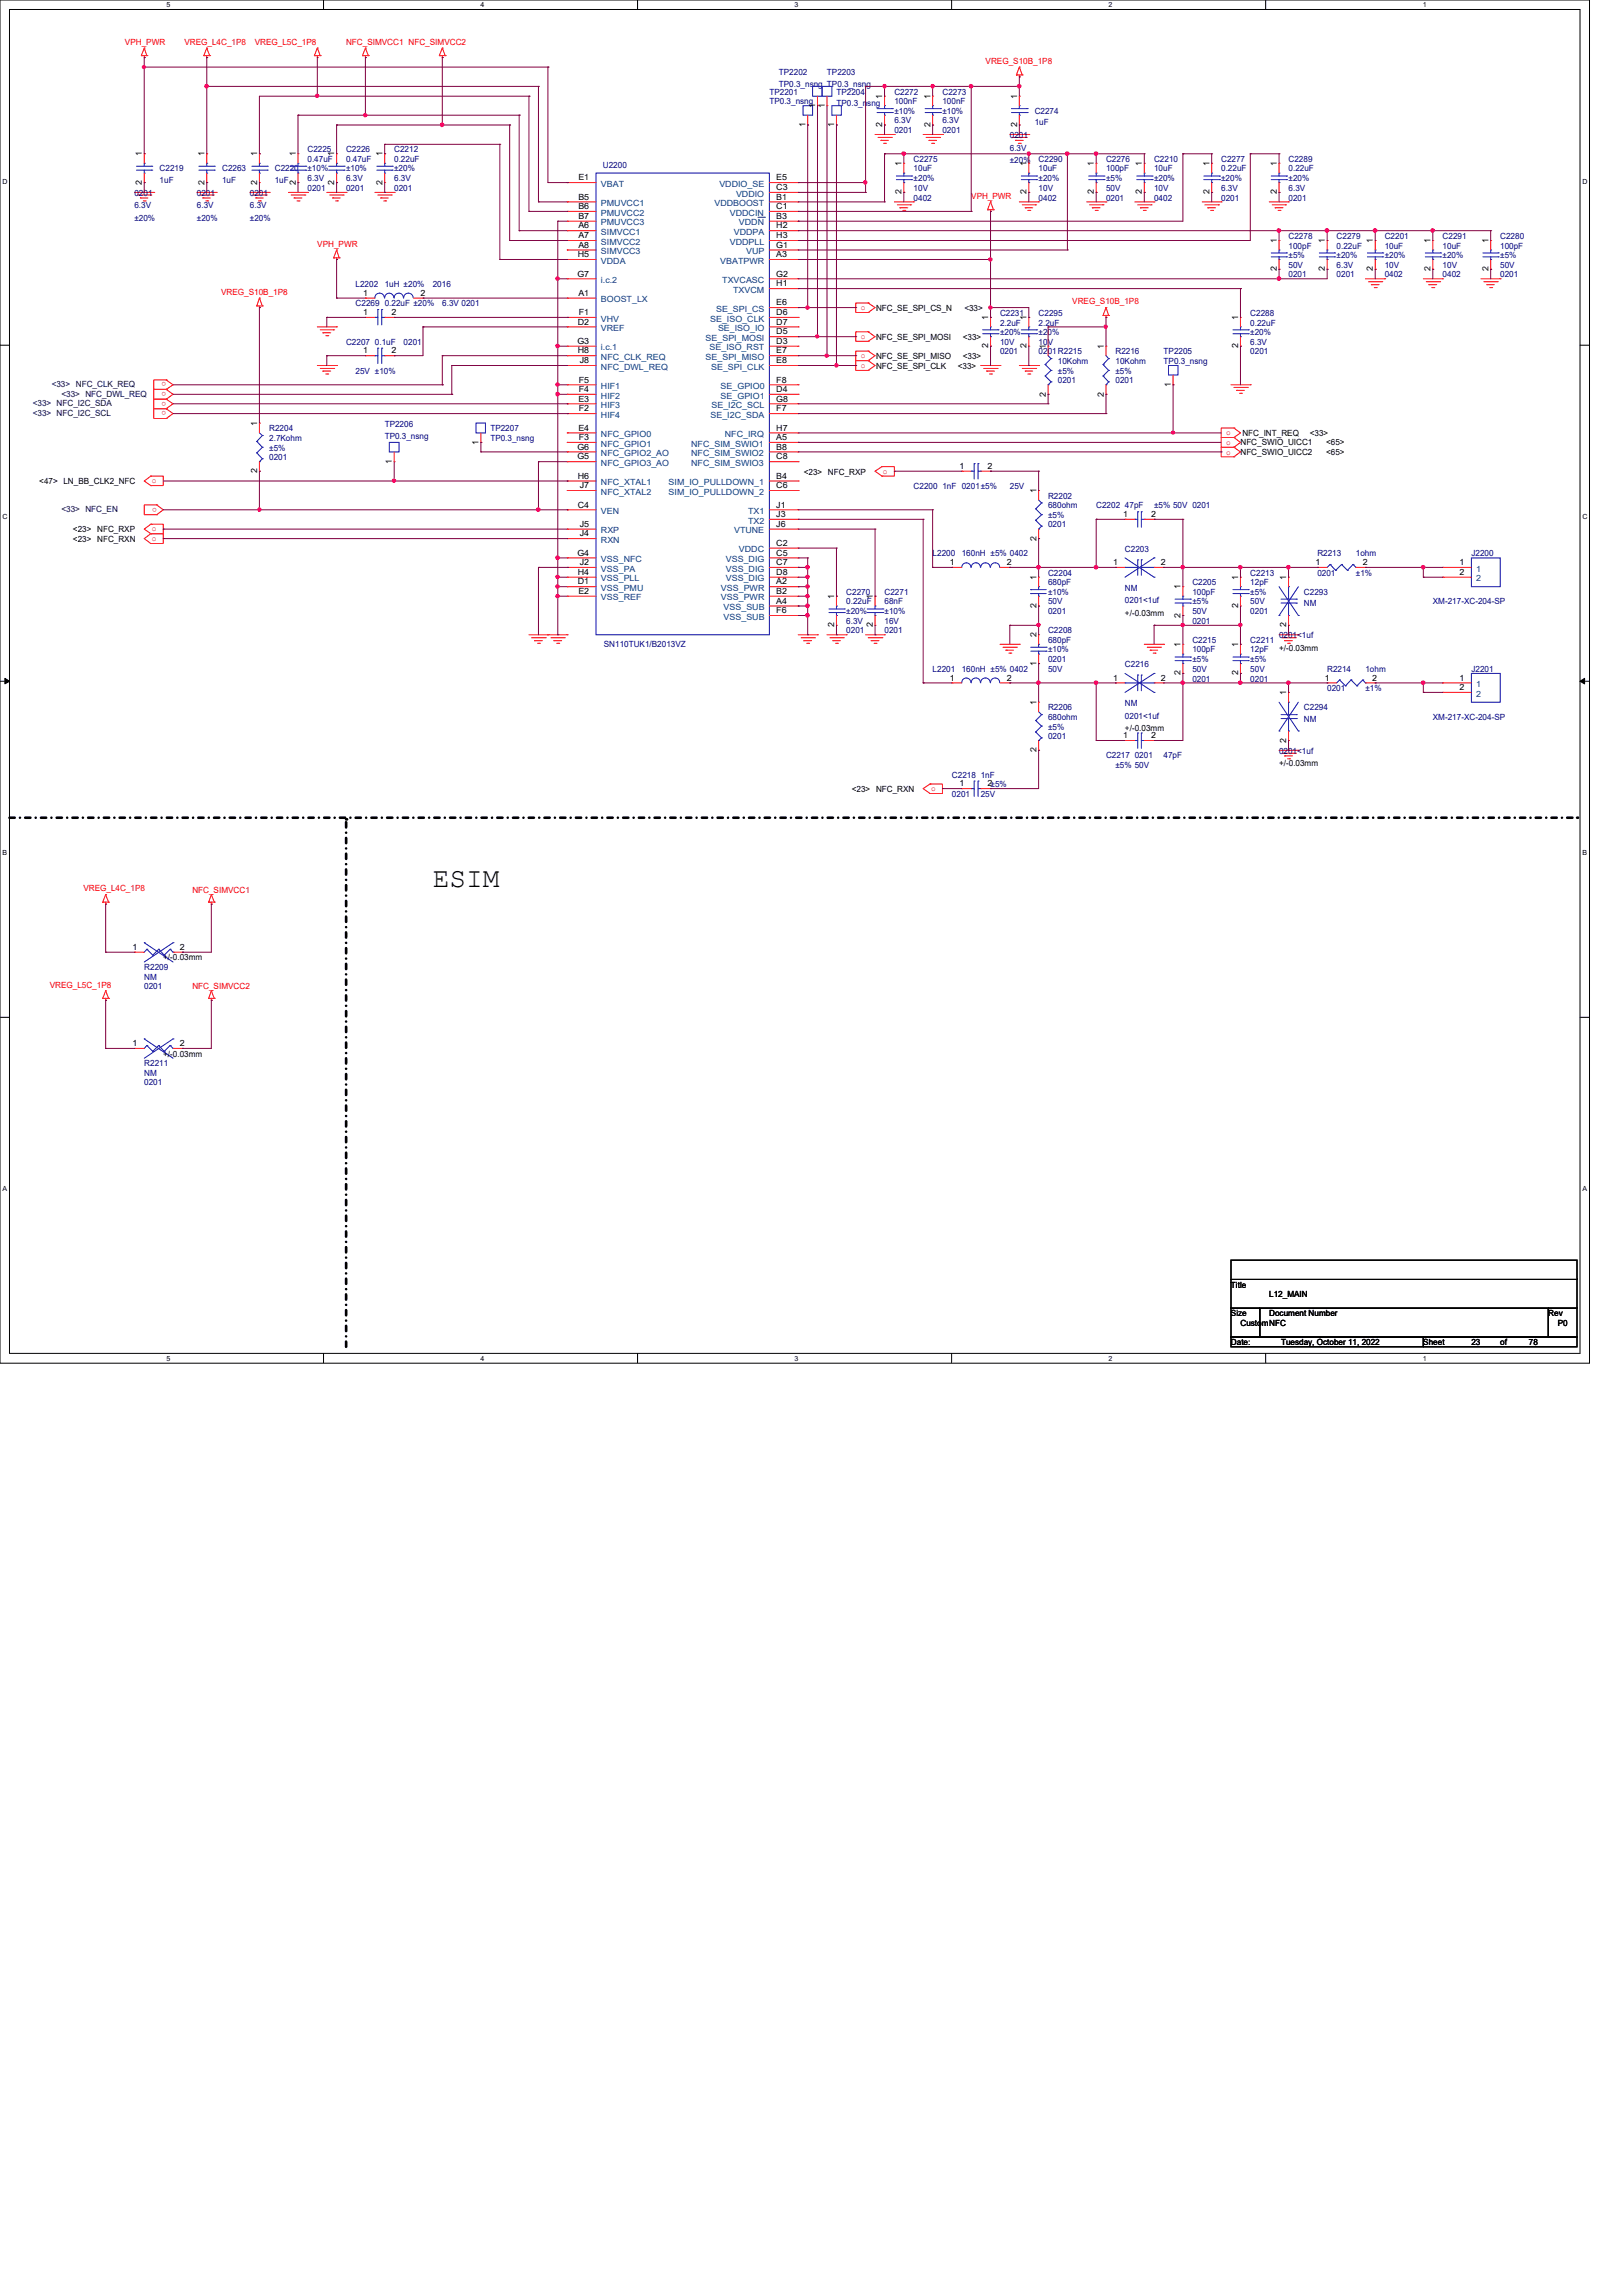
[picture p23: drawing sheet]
<svg xmlns="http://www.w3.org/2000/svg" width="210mm" height="297mm" viewBox="0 0 210 297" stroke-linecap="round" stroke-linejoin="round" font-family="sans-serif">
<defs><g id="words">
<text font-size="3.6" x="56" y="114.8">ESIM</text>
<g font-size="1.1" fill="#f00">
<text x="16.2" y="5.8">VPH_PWR</text>
<text x="23.9" y="5.8">VREG_L4C_1P8</text>
<text x="33" y="5.8">VREG_L5C_1P8</text>
<text x="44.8" y="5.8">NFC_SIMVCC1 NFC_SIMVCC2</text>
<text x="127.6" y="8.3">VREG_S10B_1P8</text>
<text x="125.7" y="25.7">VPH_PWR</text>
<text x="41.1" y="31.9">VPH_PWR</text>
<text x="28.6" y="38.1">VREG_S10B_1P8</text>
<text x="111.4" y="40.1">o</text>
<text x="138.8" y="39.4">VREG_S10B_1P8</text>
<text x="111.4" y="43.9">o</text>
<text x="111.4" y="46.4">o</text>
<text x="111.4" y="47.6">o</text>
<text x="21.5" y="49.4" transform="rotate(-180 21.5 49.4)">o</text>
<text x="21.5" y="50.7" transform="rotate(-180 21.5 50.7)">o</text>
<text x="21.5" y="51.9" transform="rotate(-180 21.5 51.9)">o</text>
<text x="21.5" y="53.2" transform="rotate(-180 21.5 53.2)">o</text>
<text x="158.7" y="56.3">o</text>
<text x="158.7" y="57.5">o</text>
<text x="158.7" y="58.8">o</text>
<text x="19.6" y="62.5">o</text>
<text x="20.3" y="65.7" transform="rotate(-180 20.3 65.7)">o</text>
<text x="114.3" y="61.3">o</text>
<text x="19.6" y="68.7">o</text>
<text x="19.6" y="70">o</text>
<text x="120.5" y="102.4">o</text>
<text x="10.8" y="115.3">VREG_L4C_1P8</text>
<text x="24.9" y="115.5">NFC_SIMVCC1</text>
<text x="6.4" y="127.8">VREG_L5C_1P8</text>
<text x="24.9" y="128">NFC_SIMVCC2</text>
</g>
<g font-size="1.1" fill="#000080">
<text x="100.8" y="9.7">TP2202</text>
<text x="100.8" y="11.3">TP0.3_nsng TP0.3_nsng</text>
<text x="107" y="9.7">TP2203</text>
<text x="99.6" y="12.2">TP2201</text>
<text x="99.6" y="13.5">TP0.3_nsng</text>
<text x="108.2" y="12.2">TP2204</text>
<text x="108.2" y="13.7">TP0.3_nsng</text>
<text x="115.7" y="12.2">C2272</text>
<text x="115.7" y="13.5">100nF</text>
<text x="115.7" y="17.2">0201</text>
<text x="115.7" y="16">6.3V</text>
<text x="115.7" y="14.7">±10%</text>
<text x="122" y="12.2">C2273</text>
<text x="122" y="13.5">100nF</text>
<text x="122" y="17.2">0201</text>
<text x="122" y="16">6.3V</text>
<text x="122" y="14.7">±10%</text>
<text x="130.7" y="17.9">0201</text>
<text x="133.9" y="14.7">C2274</text>
<text x="133.9" y="16.2">1uF</text>
<text x="20.7" y="22.2">C2219</text>
<text x="20.7" y="23.7">1uF</text>
<text x="28.7" y="22.2">C2263</text>
<text x="28.7" y="23.7">1uF</text>
<text x="35.6" y="22.2">C2220</text>
<text x="35.6" y="23.7">1uF</text>
<text x="39.8" y="19.7">C2225</text>
<text x="39.8" y="21">0.47uF</text>
<text x="39.8" y="23.5">6.3V</text>
<text x="39.8" y="22.2">±10%</text>
<text x="44.8" y="19.7">C2226</text>
<text x="44.8" y="21">0.47uF</text>
<text x="44.8" y="23.5">6.3V</text>
<text x="44.8" y="22.2">±10%</text>
<text x="51" y="19.7">C2212</text>
<text x="51" y="21">0.22uF</text>
<text x="51" y="23.5">6.3V</text>
<text x="51" y="22.2">±20%</text>
<text x="78" y="21.7">U2200</text>
<text x="118.2" y="21">C2275</text>
<text x="118.2" y="22.2">10uF</text>
<text x="118.2" y="23.5">±20%</text>
<text x="130.7" y="19.5">6.3V</text>
<text x="130.7" y="21.1">±20%</text>
<text x="134.4" y="21">C2290</text>
<text x="134.4" y="22.2">10uF</text>
<text x="134.4" y="23.5">±20%</text>
<text x="143.1" y="21">C2276</text>
<text x="143.1" y="22.2">100pF</text>
<text x="143.1" y="23.5">±5%</text>
<text x="149.4" y="21">C2210</text>
<text x="149.4" y="22.2">10uF</text>
<text x="149.4" y="23.5">±20%</text>
<text x="158" y="21">C2277</text>
<text x="158" y="22.2">0.22uF</text>
<text x="158" y="23.5">±20%</text>
<text x="166.8" y="21">C2289</text>
<text x="166.8" y="22.2">0.22uF</text>
<text x="166.8" y="23.5">±20%</text>
<text x="17.4" y="25.3">0201</text>
<text x="17.4" y="26.9">6.3V</text>
<text x="17.4" y="28.5">±20%</text>
<text x="25.5" y="25.3">0201</text>
<text x="25.5" y="26.9">6.3V</text>
<text x="25.5" y="28.5">±20%</text>
<text x="32.3" y="25.3">0201</text>
<text x="32.3" y="26.9">6.3V</text>
<text x="32.3" y="28.5">±20%</text>
<text x="39.8" y="24.7">0201</text>
<text x="44.8" y="24.7">0201</text>
<text x="51" y="24.7">0201</text>
<text x="118.2" y="26">0402</text>
<text x="118.2" y="24.7">10V</text>
<text x="134.4" y="26">0402</text>
<text x="134.4" y="24.7">10V</text>
<text x="143.1" y="26">0201</text>
<text x="143.1" y="24.7">50V</text>
<text x="149.4" y="26">0402</text>
<text x="149.4" y="24.7">10V</text>
<text x="158" y="26">0201</text>
<text x="158" y="24.7">6.3V</text>
<text x="166.8" y="26">0201</text>
<text x="166.8" y="24.7">6.3V</text>
<text x="166.8" y="30.9">C2278</text>
<text x="166.8" y="32.2">100pF</text>
<text x="166.8" y="35.9">0201</text>
<text x="166.8" y="34.6">50V</text>
<text x="166.8" y="33.4">±5%</text>
<text x="173" y="30.9">C2279</text>
<text x="173" y="32.2">0.22uF</text>
<text x="173" y="35.9">0201</text>
<text x="173" y="34.6">6.3V</text>
<text x="173" y="33.4">±20%</text>
<text x="179.2" y="30.9">C2201</text>
<text x="179.2" y="32.2">10uF</text>
<text x="179.2" y="35.9">0402</text>
<text x="179.2" y="34.6">10V</text>
<text x="179.2" y="33.4">±20%</text>
<text x="186.7" y="30.9">C2291</text>
<text x="186.7" y="32.2">10uF</text>
<text x="186.7" y="35.9">0402</text>
<text x="186.7" y="34.6">10V</text>
<text x="186.7" y="33.4">±20%</text>
<text x="194.1" y="30.9">C2280</text>
<text x="194.1" y="32.2">100pF</text>
<text x="194.1" y="35.9">0201</text>
<text x="194.1" y="34.6">50V</text>
<text x="194.1" y="33.4">±5%</text>
<text x="46" y="39.6">C2269 0.22uF ±20%</text>
<text x="46" y="37.1">L2202</text>
<text x="49.8" y="37.1">1uH ±20%</text>
<text x="56" y="37.1">2016</text>
<text x="57.2" y="39.6">6.3V 0201</text>
<text x="129.4" y="40.9">C2231</text>
<text x="134.4" y="40.9">C2295</text>
<text x="161.8" y="40.9">C2288</text>
<text x="44.8" y="44.6">C2207 0.1uF</text>
<text x="52.2" y="44.6">0201</text>
<text x="129.4" y="42.1">2.2uF</text>
<text x="129.4" y="45.8">0201</text>
<text x="129.4" y="44.6">10V</text>
<text x="129.4" y="43.3">±20%</text>
<text x="134.4" y="42.1">2.2uF</text>
<text x="134.4" y="45.8">0201R2215</text>
<text x="134.4" y="44.6">10V</text>
<text x="134.4" y="43.3">±20%</text>
<text x="136.9" y="47.1">10Kohm</text>
<text x="144.4" y="45.8">R2216</text>
<text x="144.4" y="47.1">10Kohm</text>
<text x="150.6" y="45.8">TP2205</text>
<text x="150.6" y="47.1">TP0.3_nsng</text>
<text x="161.8" y="42.1">0.22uF</text>
<text x="161.8" y="45.8">0201</text>
<text x="161.8" y="44.6">6.3V</text>
<text x="161.8" y="43.3">±20%</text>
<text x="46" y="48.3">25V ±10%</text>
<text x="136.9" y="48.3">±5%</text>
<text x="136.9" y="49.6">0201</text>
<text x="144.4" y="48.3">±5%</text>
<text x="144.4" y="49.6">0201</text>
<text x="34.8" y="55.8">R2204</text>
<text x="34.8" y="57.1">2.7Kohm</text>
<text x="34.8" y="58.3">±5%</text>
<text x="34.8" y="59.5">0201</text>
<text x="49.8" y="55.3">TP2206</text>
<text x="49.8" y="56.8">TP0.3_nsng</text>
<text x="63.5" y="55.8">TP2207</text>
<text x="63.5" y="57.1">TP0.3_nsng</text>
<text x="118.2" y="63.3">C2200 1nF 0201±5%</text>
<text x="130.7" y="63.3">25V</text>
<text x="135.6" y="64.5">R2202</text>
<text x="135.6" y="65.7">680ohm</text>
<text x="141.9" y="65.7">C2202 47pF</text>
<text x="149.3" y="65.7">±5% 50V 0201</text>
<text x="120.7" y="72">L2200</text>
<text x="124.5" y="72">160nH ±5% 0402</text>
<text x="135.6" y="67">±5%</text>
<text x="135.6" y="68.2">0201</text>
<text x="145.6" y="71.4">C2203</text>
<text x="170.5" y="72">R2213</text>
<text x="175.5" y="72">1ohm</text>
<text x="190.4" y="72">J2200</text>
<text x="109.5" y="77">C2270</text>
<text x="114.5" y="77">C2271</text>
<text x="135.6" y="74.5">C2204</text>
<text x="135.6" y="75.7">680pF</text>
<text x="135.6" y="77">±10%</text>
<text x="145.6" y="76.5">NM</text>
<text x="154.3" y="75.7">C2205</text>
<text x="154.3" y="77">100pF</text>
<text x="161.8" y="74.5">C2213</text>
<text x="161.8" y="75.7">12pF</text>
<text x="161.8" y="77">±5%</text>
<text x="168.7" y="77">C2293</text>
<text x="170.5" y="74.5">0201</text>
<text x="175.5" y="74.5">±1%</text>
<text x="78.1" y="83.7">SN110TUK1/B2013VZ</text>
<text x="109.5" y="78.2">0.22uF</text>
<text x="109.5" y="82">0201</text>
<text x="109.5" y="80.7">6.3V</text>
<text x="109.5" y="79.5">±20%</text>
<text x="114.5" y="78.2">68nF</text>
<text x="114.5" y="82">0201</text>
<text x="114.5" y="80.7">16V</text>
<text x="114.5" y="79.5">±10%</text>
<text x="135.6" y="79.5">0201</text>
<text x="135.6" y="78.2">50V</text>
<text x="135.6" y="82">C2208</text>
<text x="135.6" y="83.2">680pF</text>
<text x="145.6" y="78.1">0201&lt;1uf</text>
<text x="154.3" y="80.7">0201</text>
<text x="154.3" y="79.5">50V</text>
<text x="154.3" y="78.2">±5%</text>
<text x="154.3" y="83.2">C2215</text>
<text x="161.8" y="83.2">C2211</text>
<text x="161.8" y="79.5">0201</text>
<text x="161.8" y="78.2">50V</text>
<text x="165.5" y="82.5">0201&lt;1uf</text>
<text x="168.7" y="78.4">NM</text>
<text x="185.4" y="78.2">XM-217-XC-204-SP</text>
<text x="120.7" y="86.9">L2201</text>
<text x="124.5" y="86.9">160nH ±5% 0402</text>
<text x="135.6" y="85.7">0201</text>
<text x="135.6" y="86.9">50V</text>
<text x="135.6" y="84.4">±10%</text>
<text x="145.6" y="86.3">C2216</text>
<text x="154.3" y="84.4">100pF</text>
<text x="154.3" y="88.2">0201</text>
<text x="154.3" y="86.9">50V</text>
<text x="154.3" y="85.7">±5%</text>
<text x="161.8" y="84.4">12pF</text>
<text x="161.8" y="88.2">0201</text>
<text x="161.8" y="86.9">50V</text>
<text x="161.8" y="85.7">±5%</text>
<text x="171.7" y="86.9">R2214</text>
<text x="171.7" y="89.4">0201</text>
<text x="176.7" y="86.9">1ohm</text>
<text x="176.7" y="89.4">±1%</text>
<text x="190.4" y="86.9">J2201</text>
<text x="135.6" y="91.9">R2206</text>
<text x="135.6" y="93.1">680ohm</text>
<text x="135.6" y="94.4">±5%</text>
<text x="135.6" y="95.6">0201</text>
<text x="145.6" y="91.4">NM</text>
<text x="145.6" y="93">0201&lt;1uf</text>
<text x="168.7" y="91.9">C2294</text>
<text x="168.7" y="93.4">NM</text>
<text x="185.4" y="93.1">XM-217-XC-204-SP</text>
<text x="123.2" y="100.6">C2218 1nF</text>
<text x="143.1" y="98.1">C2217</text>
<text x="144.4" y="99.4">±5% 50V</text>
<text x="146.9" y="98.1">0201</text>
<text x="150.6" y="98.1">47pF</text>
<text x="165.5" y="97.5">0201&lt;1uf</text>
<text x="123.2" y="103.1">0201</text>
<text x="126.9" y="103.1">25V</text>
<text x="18.7" y="125.5">R2209</text>
<text x="18.7" y="126.7">NM</text>
<text x="18.7" y="128">0201</text>
<text x="18.7" y="138">R2211</text>
<text x="18.7" y="139.2">NM</text>
<text x="18.7" y="140.4">0201</text>
</g>
<g font-size="1.1">
<text x="104.2" y="16.4" transform="rotate(-90 104.2 16.4)">1</text>
<text x="105.5" y="14" transform="rotate(-90 105.5 14)">1</text>
<text x="106.7" y="14" transform="rotate(-90 106.7 14)">1</text>
<text x="107.9" y="16.4" transform="rotate(-90 107.9 16.4)">1</text>
<text x="114.2" y="16.4" transform="rotate(-90 114.2 16.4)">2</text>
<text x="114.2" y="12.8" transform="rotate(-90 114.2 12.8)">1</text>
<text x="120.4" y="16.4" transform="rotate(-90 120.4 16.4)">2</text>
<text x="120.4" y="12.8" transform="rotate(-90 120.4 12.8)">1</text>
<text x="131.6" y="16.4" transform="rotate(-90 131.6 16.4)">2</text>
<text x="131.6" y="12.8" transform="rotate(-90 131.6 12.8)">1</text>
<text x="18.4" y="23.9" transform="rotate(-90 18.4 23.9)">2</text>
<text x="18.4" y="20.2" transform="rotate(-90 18.4 20.2)">1</text>
<text x="26.5" y="23.9" transform="rotate(-90 26.5 23.9)">2</text>
<text x="26.5" y="20.2" transform="rotate(-90 26.5 20.2)">1</text>
<text x="33.3" y="23.9" transform="rotate(-90 33.3 23.9)">2</text>
<text x="33.3" y="20.2" transform="rotate(-90 33.3 20.2)">1</text>
<text x="38.3" y="23.9" transform="rotate(-90 38.3 23.9)">2</text>
<text x="38.3" y="20.2" transform="rotate(-90 38.3 20.2)">1</text>
<text x="43.3" y="23.9" transform="rotate(-90 43.3 23.9)">2</text>
<text x="43.3" y="20.2" transform="rotate(-90 43.3 20.2)">1</text>
<text x="49.5" y="23.9" transform="rotate(-90 49.5 23.9)">2</text>
<text x="49.5" y="20.2" transform="rotate(-90 49.5 20.2)">1</text>
<text x="74.8" y="23.3">E1</text>
<text x="100.5" y="23.3">E5</text>
<text x="116.7" y="21.5" transform="rotate(-90 116.7 21.5)">1</text>
<text x="132.8" y="21.5" transform="rotate(-90 132.8 21.5)">1</text>
<text x="141.6" y="21.5" transform="rotate(-90 141.6 21.5)">1</text>
<text x="147.8" y="21.5" transform="rotate(-90 147.8 21.5)">1</text>
<text x="156.5" y="21.5" transform="rotate(-90 156.5 21.5)">1</text>
<text x="165.2" y="21.5" transform="rotate(-90 165.2 21.5)">1</text>
<text x="74.8" y="25.8">B5</text>
<text x="74.8" y="27.1">B6</text>
<text x="74.8" y="28.3">B7</text>
<text x="74.8" y="29.5">A6</text>
<text x="100.5" y="25.8">B1</text>
<text x="100.5" y="24.6">C3</text>
<text x="100.5" y="28.3">B3</text>
<text x="100.5" y="27.1">C1</text>
<text x="100.5" y="29.5">H2</text>
<text x="116.7" y="25.1" transform="rotate(-90 116.7 25.1)">2</text>
<text x="132.8" y="25.1" transform="rotate(-90 132.8 25.1)">2</text>
<text x="141.6" y="25.1" transform="rotate(-90 141.6 25.1)">2</text>
<text x="147.8" y="25.1" transform="rotate(-90 147.8 25.1)">2</text>
<text x="156.5" y="25.1" transform="rotate(-90 156.5 25.1)">2</text>
<text x="165.2" y="25.1" transform="rotate(-90 165.2 25.1)">2</text>
<text x="74.7" y="35.8">G7</text>
<text x="74.8" y="33.3">H5</text>
<text x="74.8" y="30.8">A7</text>
<text x="74.8" y="32">A8</text>
<text x="100.5" y="33.3">A3</text>
<text x="100.5" y="32">G1</text>
<text x="100.5" y="30.8">H3</text>
<text x="100.5" y="35.8">G2</text>
<text x="165.2" y="35.1" transform="rotate(-90 165.2 35.1)">2</text>
<text x="165.2" y="31.5" transform="rotate(-90 165.2 31.5)">1</text>
<text x="171.4" y="35.1" transform="rotate(-90 171.4 35.1)">2</text>
<text x="171.4" y="31.5" transform="rotate(-90 171.4 31.5)">1</text>
<text x="177.7" y="35.1" transform="rotate(-90 177.7 35.1)">2</text>
<text x="177.7" y="31.5" transform="rotate(-90 177.7 31.5)">1</text>
<text x="185.1" y="35.1" transform="rotate(-90 185.1 35.1)">2</text>
<text x="185.1" y="31.5" transform="rotate(-90 185.1 31.5)">1</text>
<text x="192.6" y="35.1" transform="rotate(-90 192.6 35.1)">2</text>
<text x="192.6" y="31.5" transform="rotate(-90 192.6 31.5)">1</text>
<text x="47" y="40.8">1</text>
<text x="47" y="38.3">1</text>
<text x="50.7" y="40.8">2</text>
<text x="54.4" y="38.3">2</text>
<text x="74.8" y="42">D2</text>
<text x="74.8" y="38.3">A1</text>
<text x="74.9" y="40.8">F1</text>
<text x="100.5" y="39.5">E6</text>
<text x="100.5" y="40.8">D6</text>
<text x="100.5" y="37">H1</text>
<text x="100.5" y="42">D7</text>
<text x="113.4" y="40.3">NFC_SE_SPI_CS_N</text>
<text x="124.8" y="40.3">&lt;33&gt;</text>
<text x="127.9" y="41.4" transform="rotate(-90 127.9 41.4)">1</text>
<text x="132.8" y="41.4" transform="rotate(-90 132.8 41.4)">1</text>
<text x="160.2" y="41.4" transform="rotate(-90 160.2 41.4)">1</text>
<text x="47" y="45.7">1</text>
<text x="50.7" y="45.7">2</text>
<text x="74.7" y="44.5">G3</text>
<text x="74.8" y="45.7">H8</text>
<text x="75" y="47">J8</text>
<text x="100.5" y="45.7">E7</text>
<text x="100.5" y="43.3">D5</text>
<text x="100.5" y="47">E8</text>
<text x="100.5" y="44.5">D3</text>
<text x="113.4" y="44">NFC_SE_SPI_MOSI</text>
<text x="113.4" y="46.5">NFC_SE_SPI_MISO</text>
<text x="113.4" y="47.7">NFC_SE_SPI_CLK</text>
<text x="124" y="47.7">&lt;33&gt;</text>
<text x="124.6" y="44">&lt;33&gt;</text>
<text x="124.6" y="46.5">&lt;33&gt;</text>
<text x="127.9" y="45.1" transform="rotate(-90 127.9 45.1)">2</text>
<text x="132.8" y="45.1" transform="rotate(-90 132.8 45.1)">2</text>
<text x="135.3" y="45.1" transform="rotate(-90 135.3 45.1)">1</text>
<text x="142.8" y="45.1" transform="rotate(-90 142.8 45.1)">1</text>
<text x="160.2" y="45.1" transform="rotate(-90 160.2 45.1)">2</text>
<text x="74.8" y="51.9">E3</text>
<text x="74.9" y="49.5">F5</text>
<text x="74.9" y="50.7">F4</text>
<text x="74.9" y="53.2">F2</text>
<text x="100.5" y="49.5">F8</text>
<text x="100.5" y="50.7">D4</text>
<text x="100.5" y="53.2">F7</text>
<text x="100.5" y="51.9">G8</text>
<text x="135.3" y="51.3" transform="rotate(-90 135.3 51.3)">2</text>
<text x="142.8" y="51.3" transform="rotate(-90 142.8 51.3)">2</text>
<text x="151.5" y="50" transform="rotate(-90 151.5 50)">1</text>
<text x="33.3" y="55.1" transform="rotate(-90 33.3 55.1)">1</text>
<text x="50.7" y="60" transform="rotate(-90 50.7 60)">1</text>
<text x="61.9" y="57.5" transform="rotate(-90 61.9 57.5)">1</text>
<text x="74.7" y="58.2">G6</text>
<text x="74.7" y="59.4">G5</text>
<text x="74.8" y="55.7">E4</text>
<text x="74.9" y="56.9">F3</text>
<text x="100.5" y="55.7">H7</text>
<text x="100.5" y="56.9">A5</text>
<text x="100.5" y="58.2">B8</text>
<text x="100.5" y="59.4">C8</text>
<text x="160.5" y="57.5">NFC_SWIO_UICC1</text>
<text x="160.5" y="58.8">NFC_SWIO_UICC2</text>
<text x="160.8" y="56.4">NFC_INT_REQ</text>
<text x="169.5" y="56.4">&lt;33&gt;</text>
<text x="171.6" y="57.5">&lt;65&gt;</text>
<text x="171.6" y="58.8">&lt;65&gt;</text>
<text x="5.1" y="62.7">&lt;47&gt; LN_BB_CLK2_NFC</text>
<text x="33.3" y="61.3" transform="rotate(-90 33.3 61.3)">2</text>
<text x="74.8" y="61.9">H6</text>
<text x="74.8" y="65.7">C4</text>
<text x="75" y="63.2">J7</text>
<text x="100.5" y="61.9">B4</text>
<text x="100.5" y="63.2">C6</text>
<text x="100.5" y="65.7">J1</text>
<text x="104" y="61.4">&lt;23&gt; NFC_RXP</text>
<text x="124.2" y="60.7">1</text>
<text x="127.8" y="60.7">2</text>
<text x="134.1" y="63.8" transform="rotate(-90 134.1 63.8)">1</text>
<text x="9.4" y="68.9">&lt;23&gt; NFC_RXP</text>
<text x="9.4" y="70.1">&lt;23&gt; NFC_RXN</text>
<text x="74.7" y="71.9">G4</text>
<text x="75" y="69.4">J4</text>
<text x="75" y="68.2">J5</text>
<text x="100.5" y="70.6">C2</text>
<text x="100.5" y="71.9">C5</text>
<text x="100.5" y="66.9">J3</text>
<text x="100.5" y="68.2">J6</text>
<text x="134.1" y="70" transform="rotate(-90 134.1 70)">2</text>
<text x="145.3" y="66.9">1</text>
<text x="149" y="66.9">2</text>
<text x="74.8" y="74.4">H4</text>
<text x="74.8" y="75.6">D1</text>
<text x="74.8" y="76.8">E2</text>
<text x="75" y="73.1">J2</text>
<text x="100.5" y="74.4">D8</text>
<text x="100.5" y="73.1">C7</text>
<text x="100.5" y="75.6">A2</text>
<text x="100.5" y="76.8">B2</text>
<text x="107.9" y="77.5" transform="rotate(-90 107.9 77.5)">1</text>
<text x="112.9" y="77.5" transform="rotate(-90 112.9 77.5)">1</text>
<text x="122.9" y="73.1">1</text>
<text x="130.3" y="73.1">2</text>
<text x="134.1" y="75" transform="rotate(-90 134.1 75)">1</text>
<text x="144.1" y="73.1">1</text>
<text x="150.2" y="73.1">2</text>
<text x="152.8" y="76.2" transform="rotate(-90 152.8 76.2)">1</text>
<text x="160.2" y="75" transform="rotate(-90 160.2 75)">1</text>
<text x="166.5" y="75" transform="rotate(-90 166.5 75)">1</text>
<text x="170.2" y="73.1">1</text>
<text x="176.4" y="73.1">2</text>
<text x="188.9" y="73.1">1</text>
<text x="188.9" y="74.4">2</text>
<text x="100.5" y="78.1">A4</text>
<text x="100.5" y="79.3">F6</text>
<text x="107.9" y="81.2" transform="rotate(-90 107.9 81.2)">2</text>
<text x="112.9" y="81.2" transform="rotate(-90 112.9 81.2)">2</text>
<text x="134.1" y="82.5" transform="rotate(-90 134.1 82.5)">2</text>
<text x="134.1" y="78.7" transform="rotate(-90 134.1 78.7)">2</text>
<text x="145.6" y="79.7">+/-0.03mm</text>
<text x="152.8" y="83.7" transform="rotate(-90 152.8 83.7)">1</text>
<text x="152.8" y="79.9" transform="rotate(-90 152.8 79.9)">2</text>
<text x="160.2" y="83.7" transform="rotate(-90 160.2 83.7)">1</text>
<text x="160.2" y="78.7" transform="rotate(-90 160.2 78.7)">2</text>
<text x="166.5" y="81.2" transform="rotate(-90 166.5 81.2)">2</text>
<text x="122.9" y="88.1">1</text>
<text x="130.3" y="88.1">2</text>
<text x="134.1" y="86.1" transform="rotate(-90 134.1 86.1)">1</text>
<text x="144.1" y="88.1">1</text>
<text x="150.2" y="88.1">2</text>
<text x="152.8" y="87.4" transform="rotate(-90 152.8 87.4)">2</text>
<text x="160.2" y="87.4" transform="rotate(-90 160.2 87.4)">2</text>
<text x="165.5" y="84.2">+/-0.03mm</text>
<text x="166.5" y="90" transform="rotate(-90 166.5 90)">1</text>
<text x="171.4" y="88.1">1</text>
<text x="177.6" y="88.1">2</text>
<text x="188.9" y="88.1">1</text>
<text x="188.9" y="89.3">2</text>
<text x="134.1" y="91.2" transform="rotate(-90 134.1 91.2)">1</text>
<text x="145.3" y="95.5">1</text>
<text x="145.6" y="94.6">+/-0.03mm</text>
<text x="149" y="95.5">2</text>
<text x="124.2" y="101.7">1</text>
<text x="127.8" y="101.7">2±5%</text>
<text x="134.1" y="97.3" transform="rotate(-90 134.1 97.3)">2</text>
<text x="165.5" y="99.1">+/-0.03mm</text>
<text x="166.5" y="96.1" transform="rotate(-90 166.5 96.1)">2</text>
<text x="110.2" y="102.5">&lt;23&gt; NFC_RXN</text>
<text x="17.1" y="122.9">1</text>
<text x="21.1" y="124.2">+/-0.03mm</text>
<text x="23.3" y="122.9">2</text>
<text x="17.1" y="135.3">1</text>
<text x="21.1" y="136.7">+/-0.03mm</text>
<text x="23.3" y="135.3">2</text>
<text x="159.3" y="166.6">Title</text>
<text x="164.3" y="167.8">L12_MAIN</text>
<text x="159.3" y="170.3">Size</text>
<text x="160.5" y="171.5">CustomNFC</text>
<text x="164.3" y="170.3">Document Number</text>
<text x="200.4" y="170.3">Rev</text>
<text x="201.6" y="171.5">P0</text>
<text x="159.3" y="174">Date:</text>
<text x="165.8" y="174">Tuesday, October 11, 2022</text>
<text x="184.2" y="174">Sheet</text>
<text x="190.4" y="174">23</text>
<text x="194.1" y="174">of</text>
<text x="197.9" y="174">78</text>
</g>
<g font-size="1.1" fill="#004080">
<text x="77.8" y="26.7">PMUVCC1</text>
<text x="77.8" y="27.9">PMUVCC2</text>
<text x="77.8" y="29.2">PMUVCC3</text>
<text x="77.8" y="24.2">VBAT</text>
<text x="92.5" y="26.7">VDDBOOST</text>
<text x="93.1" y="24.2">VDDIO_SE</text>
<text x="94.4" y="27.9">VDDCIN</text>
<text x="95.2" y="25.4">VDDIO</text>
<text x="95.6" y="29.2">VDDN</text>
<text x="77.8" y="30.4">SIMVCC1</text>
<text x="77.8" y="31.7">SIMVCC2</text>
<text x="77.8" y="32.9">SIMVCC3</text>
<text x="77.8" y="34.1">VDDA</text>
<text x="93.2" y="34.1">VBATPWR</text>
<text x="94.4" y="31.7">VDDPLL</text>
<text x="95" y="30.4">VDDPA</text>
<text x="96.6" y="32.9">VUP</text>
<text x="77.8" y="39.1">BOOST_LX</text>
<text x="77.8" y="36.6">i.c.2</text>
<text x="77.8" y="41.6">VHV</text>
<text x="91.9" y="41.6">SE_ISO_CLK</text>
<text x="92.7" y="40.3">SE_SPI_CS</text>
<text x="93.5" y="36.6">TXVCASC</text>
<text x="94.9" y="37.9">TXVCM</text>
<text x="77.8" y="45.3">i.c.1</text>
<text x="77.8" y="46.6">NFC_CLK_REQ</text>
<text x="77.8" y="47.8">NFC_DWL_REQ</text>
<text x="77.8" y="42.8">VREF</text>
<text x="91.3" y="46.6">SE_SPI_MISO</text>
<text x="91.3" y="44.1">SE_SPI_MOSI</text>
<text x="91.8" y="45.3">SE_ISO_RST</text>
<text x="92" y="47.8">SE_SPI_CLK</text>
<text x="92.9" y="42.8">SE_ISO_IO</text>
<text x="77.8" y="50.3">HIF1</text>
<text x="77.8" y="51.6">HIF2</text>
<text x="77.8" y="52.8">HIF3</text>
<text x="92.1" y="52.8">SE_I2C_SCL</text>
<text x="93.3" y="50.3">SE_GPIO0</text>
<text x="93.3" y="51.6">SE_GPIO1</text>
<text x="77.8" y="54.1">HIF4</text>
<text x="77.8" y="56.6">NFC_GPIO0</text>
<text x="77.8" y="57.8">NFC_GPIO1</text>
<text x="77.8" y="59">NFC_GPIO2_AO</text>
<text x="89.5" y="57.8">NFC_SIM_SWIO1</text>
<text x="89.5" y="59">NFC_SIM_SWIO2</text>
<text x="91.9" y="54.1">SE_I2C_SDA</text>
<text x="93.8" y="56.6">NFC_IRQ</text>
<text x="77.8" y="60.3">NFC_GPIO3_AO</text>
<text x="77.8" y="62.8">NFC_XTAL1</text>
<text x="77.8" y="64">NFC_XTAL2</text>
<text x="86.5" y="62.8">SIM_IO_PULLDOWN_1</text>
<text x="86.5" y="64">SIM_IO_PULLDOWN_2</text>
<text x="89.5" y="60.3">NFC_SIM_SWIO3</text>
<text x="77.8" y="70.2">RXN</text>
<text x="77.8" y="69">RXP</text>
<text x="77.8" y="66.5">VEN</text>
<text x="95" y="69">VTUNE</text>
<text x="95.6" y="71.5">VDDC</text>
<text x="96.8" y="66.5">TX1</text>
<text x="96.8" y="67.7">TX2</text>
<text x="77.8" y="72.7">VSS_NFC</text>
<text x="77.8" y="74">VSS_PA</text>
<text x="77.8" y="75.2">VSS_PLL</text>
<text x="77.8" y="76.5">VSS_PMU</text>
<text x="77.8" y="77.7">VSS_REF</text>
<text x="93.3" y="76.5">VSS_PWR</text>
<text x="93.3" y="77.7">VSS_PWR</text>
<text x="93.9" y="72.7">VSS_DIG</text>
<text x="93.9" y="75.2">VSS_DIG</text>
<text x="93.9" y="74">VSS_DIG</text>
<text x="191.1" y="74">1</text>
<text x="191.1" y="75.2">2</text>
<text x="93.6" y="79">VSS_SUB</text>
<text x="93.6" y="80.2">VSS_SUB</text>
<text x="191.1" y="88.9">1</text>
<text x="191.1" y="90.1">2</text>
</g>
<g font-size="1.1" fill="#000040">
<text x="4.2" y="52.6">&lt;33&gt; NFC_I2C_SDA</text>
<text x="4.2" y="53.8">&lt;33&gt; NFC_I2C_SCL</text>
<text x="6.7" y="50.1">&lt;33&gt; NFC_CLK_REQ</text>
<text x="8" y="51.3">&lt;33&gt; NFC_DWL_REQ</text>
<text x="8" y="66.3">&lt;33&gt; NFC_EN</text>
</g>
<g font-size=".9">
<text x="21.5" y=".9">5</text>
<text x="62.2" y=".9">4</text>
<text x="102.8" y=".9">3</text>
<text x="143.5" y=".9">2</text>
<text x="184.1" y=".9">1</text>
<text x=".3" y="23.7">D</text>
<text x="204.8" y="23.7">D</text>
<text x=".3" y="67.2">C</text>
<text x="204.8" y="67.2">C</text>
<text x=".3" y="110.7">B</text>
<text x="204.8" y="110.7">B</text>
<text x=".3" y="154.1">A</text>
<text x="204.8" y="154.1">A</text>
<text x="21.5" y="176">5</text>
<text x="62.2" y="176">4</text>
<text x="102.8" y="176">3</text>
<text x="143.5" y="176">2</text>
<text x="184.1" y="176">1</text>
</g>
</g></defs>
<path d="M0 0h205.7v176.4h-205.7zM1.2 1.2h203.3v173.9h-203.3z" fill="none" stroke="#000" stroke-width=".13"/>
<g fill="#fff">
<path d="M21.5 .1h.6v1h-.6z"/>
<path d="M21.5 175.2h.6v1h-.6z"/>
</g>
<path d="M41.9 0v1.2M41.9 175.1v1.2" fill="none" stroke="#000" stroke-width=".13"/>
<g fill="#fff">
<path d="M62.2 .1h.5v1h-.5z"/>
<path d="M62.2 175.2h.5v1h-.5z"/>
</g>
<path d="M82.5 0v1.2M82.5 175.1v1.2" fill="none" stroke="#000" stroke-width=".13"/>
<g fill="#fff">
<path d="M102.8 .1h.5v1h-.5z"/>
<path d="M102.8 175.2h.5v1h-.5z"/>
</g>
<path d="M123.1 0v1.2M123.1 175.1v1.2" fill="none" stroke="#000" stroke-width=".13"/>
<g fill="#fff">
<path d="M143.5 .1h.5v1h-.5z"/>
<path d="M143.5 175.2h.5v1h-.5z"/>
</g>
<path d="M163.8 0v1.2M163.8 175.1v1.2" fill="none" stroke="#000" stroke-width=".13"/>
<g fill="#fff">
<path d="M184.1 .1h.5v1h-.5z"/>
<path d="M184.1 175.2h.5v1h-.5z"/>
<path d="M.3 22.9h.7v1.1h-.7z"/>
<path d="M204.8 22.9h.6v1.1h-.6z"/>
<path d="M.3 66.4h.7v1h-.7z"/>
<path d="M204.8 66.4h.6v1h-.6z"/>
</g>
<path d="M0 44.7h1.2M204.5 44.7h1.2" fill="none" stroke="#000" stroke-width=".13"/>
<g fill="#fff">
<path d="M.3 109.9h.6v1h-.6z"/>
<path d="M204.8 109.9h.6v1h-.6z"/>
</g>
<path d="M0 88.1h1.2M.6 87.8l.6 .3-.6 .4zM204.5 88.1l.6-.3v.7zM204.5 88.1h1.2" fill="none" stroke="#000" stroke-width=".13"/>
<path d="M.6 87.8l.6 .3-.6 .4zM204.5 88.1l.6-.3v.7z" fill="#000"/>
<g fill="#fff">
<path d="M.3 153.3h.6v1h-.6z"/>
<path d="M204.8 153.3h.6v1h-.6z"/>
</g>
<path d="M0 131.6h1.2M204.5 131.6h1.2M159.3 163h44.8v2.5h-44.8zM159.3 165.5h44.8v3.7h-44.8zM159.3 169.2h3.7v3.8h-3.7zM159.3 173h24.9v1.2h-24.9zM163 169.2h37.4v3.8h-37.4zM184.2 173h19.9v1.2h-19.9zM200.4 169.2h3.7v3.8h-3.7z" fill="none" stroke="#000" stroke-width=".13"/>
<path d="M1.2 105.8h202.9M44.8 174.2v-68.2" fill="none" stroke="#000" stroke-width=".34" stroke-dasharray=".7 .7 0 .7"/>
<g fill="#000" stroke-dasharray=".7 .7 0 .7">
<circle cx="44.8" cy="106" r=".17"/>
<circle cx="204.1" cy="105.8" r=".17"/>
</g>
<g fill="none" stroke="#f00" stroke-width=".13">
<path d="M18.3 7.2h.7M18.3 7.2h.1M18.7 7.5h.1M18.7 6.2h.1M18.7 19.9h.1M18.7 7.2v.3M18.7 19.9v1.2M18.7 6.2l.3 1M18.7 6.2l-.4 1M19 7.2h.1M26.4 7.2h.7M26.4 7.2h.1"/>
<path d="M26.8 7.5h.1M26.8 6.2h.1M26.8 19.9h.1M26.8 7.2v.3M26.8 19.9v1.2M26.8 6.2l.3 1M26.8 6.2l-.4 1M27.1 7.2h.1M33.6 19.9h.1M33.6 19.9v1.2M38.6 19.9h.1M38.6 19.9v1.2"/>
<path d="M40.7 7.2h.1M40.7 7.2h.7M41.1 7.5h.1M41.1 6.2h.1M41.1 7.2v.3M41.1 6.2l-.4 1M41.1 6.2l.3 1M41.4 7.2h.1M43.6 19.9h.1M43.6 19.9v1.2M46.9 7.2h.1M46.9 7.2h.8"/>
<path d="M47.3 6.2l-.4 1M47.3 7.5h.1M47.3 6.2h.1M47.3 7.2v.3M47.3 6.2l.4 1M47.7 7.2h.1M49.8 19.9h.1M49.8 19.9v1.2M56.9 7.2h.1M56.9 7.2h.7M57.2 7.5h.1M57.2 6.2h.1"/>
<path d="M57.2 7.2v.3M57.2 6.2l-.3 1M57.2 6.2l.4 1M57.6 7.2h.1M104.5 16.2h.1M104.5 14.9v1.3M105.8 13.7h.1M105.8 12.4v1.3M107 13.7h.1M107 12.4v1.3M108.2 16.2h.1M108.2 14.9v1.3"/>
<path d="M113.2 17.4h2.5M113.6 17.8h1.8M114 18.2h1M114 18.2h.1M114.3 18.5h.3M114.5 12.4h.1M114.5 16.2h.1M114.5 12.4v1.3M114.5 14.9v1.3M114.6 18.5h.1M115.4 17.8h.1M115.7 17.4h.1"/>
<path d="M119.5 17.4h2.5M119.8 17.8h1.8M120.2 18.2h.1M120.2 18.2h1M120.6 18.5h.2M120.7 12.4h.1M120.7 16.2h.1M120.7 12.4v1.3M120.7 14.9v1.3M120.8 18.5h.1M121.6 17.8h.1M122 17.4h.1"/>
<path d="M130.7 17.4h2.4M131 17.8h1.8M131.4 18.2h.1M131.4 18.2h1M131.5 9.7h.1M131.5 9.7h.8M131.8 18.5h.2M131.9 9.9h.1M131.9 8.7h.1M131.9 12.4h.1M131.9 16.2h.1M131.9 9.7v.2"/>
<path d="M131.9 12.4v1.3M131.9 14.9v1.3M131.9 8.7l-.4 1M131.9 8.7l.4 1M132 18.5h.1M132.3 9.7h.1M132.8 17.8h.1M133.1 17.4h.1M17.4 24.9h2.5M17.8 25.2h1.7M18.2 25.6h.9M18.2 25.6h.1"/>
<path d="M18.5 26h.3M18.7 23.6h.1M18.7 22.4v1.2M18.8 26h.1M19.5 25.2h.1M19.9 24.9h.1M25.5 24.9h2.5M25.9 25.2h1.7M26.2 25.6h1M26.2 25.6h.1M26.6 26h.3M26.8 23.6h.1"/>
<path d="M26.8 22.4v1.2M26.9 26h.1M27.6 25.2h.1M28 24.9h.1M32.3 24.9h2.5M32.7 25.2h1.8M33.1 25.6h.1M33.1 25.6h1M33.2 39.6h.1M33.2 39.6h.8M33.4 26h.3M33.6 39.8h.1"/>
<path d="M33.6 38.6h.1M33.6 23.6h.1M33.6 22.4v1.2M33.6 39.6v.2M33.6 38.6l.4 1M33.6 38.6l-.4 1M33.7 26h.1M34 39.6h.1M34.5 25.2h.1M34.8 24.9h.1M37.3 24.9h2.5M37.7 25.2h1.8"/>
<path d="M38.1 25.6h1M38.1 25.6h.1M38.4 26h.3M38.6 23.6h.1M38.6 22.4v1.2M38.7 26h.1M39.5 25.2h.1M39.8 24.9h.1M42.3 24.9h2.5M42.7 25.2h1.7M43.1 25.6h.9M43.1 25.6h.1"/>
<path d="M43.2 33.4h.1M43.2 33.4h.7M43.4 26h.3M43.6 32.3l-.4 1.1M43.6 33.6h.1M43.6 32.3h.1M43.6 23.6h.1M43.6 22.4v1.2M43.6 33.4v.2M43.6 32.3l.3 1.1M43.7 26h.1M43.9 33.4h.1"/>
<path d="M44.4 25.2h.1M44.8 24.9h.1M47.3 38.6h.1M47.3 38.6h1.2M48.5 24.9h2.5M48.9 25.2h1.7M49.3 25.6h.1M49.3 25.6h.9M49.7 26h.2M49.8 23.6h.1M49.8 22.4v1.2M49.9 26h.1"/>
<path d="M50.6 25.2h.1M51 24.9h.1M53.5 38.6h1.2M54.7 38.6h.1M73.4 26.1h3.7M73.4 36.1h3.7M73.4 38.6h3.7M73.4 27.3h3.7M73.4 28.6h3.7M73.4 29.8h3.7M73.4 31.1h3.7M73.4 32.3h3.7"/>
<path d="M73.4 23.6h3.7M73.4 33.6h3.7M73.4 38.6h.1M73.4 36.1h.1M73.4 26.1h.1M73.4 27.3h.1M73.4 28.6h.1M73.4 29.8h.1M73.4 31.1h.1M73.4 32.3h.1M73.4 23.6h.1M73.4 33.6h.1"/>
<path d="M99.6 24.9h3.7M99.6 26.1h3.7M99.6 36.1h3.7M99.6 27.3h3.7M99.6 28.6h3.7M99.6 39.8h3.7M99.6 29.8h3.7M99.6 31.1h3.7M99.6 32.3h3.7M99.6 37.3h3.7M99.6 23.6h3.7M99.6 33.6h3.7"/>
<path d="M103.3 39.8h.1M103.3 36.1h.1M103.3 37.3h.1M103.3 33.6h.1M103.3 26.1h.1M103.3 27.3h.1M103.3 24.9h.1M103.3 23.6h.1M103.3 28.6h.1M103.3 29.8h.1M103.3 31.1h.1M103.3 32.3h.1"/>
<path d="M112.4 39.2h.1M112.4 39.2h-1.7v1.2h1.7M112.4 39.2l.8 .6-.8 .6M115.7 26.1h2.5M116.1 26.5h1.8M116.5 26.9h.1M116.5 26.9h1M116.8 27.2h.3M117 21.1h.1M117 24.9h.1M117 21.1v1.3M117 23.6v1.3"/>
<path d="M117.1 27.2h.1M117.9 26.5h.1M118.2 26.1h.1M127.8 27.1h.1M127.8 27.1h.8M128.2 27.3h.1M128.2 26.1h.1M128.2 27.1v.2M128.2 26.1l.4 1M128.2 26.1l-.4 1M128.6 27.1h.1M131.9 26.1h2.5"/>
<path d="M132.3 26.5h1.7M132.7 26.9h.1M132.7 26.9h.9M133 27.2h.3M133.1 21.1h.1M133.1 24.9h.1M133.1 21.1v1.3M133.1 23.6v1.3M133.3 27.2h.1M134 26.5h.1M134.4 26.1h.1M140.6 26.1h2.5"/>
<path d="M141 26.5h1.7M141.4 26.9h.1M141.4 26.9h1M141.7 27.2h.3M141.9 21.1h.1M141.9 24.9h.1M141.9 21.1v1.3M141.9 23.6v1.3M142 27.2h.1M142.7 26.5h.1M143.1 39.8l.4 1M143.1 26.1h.1"/>
<path d="M143.1 39.8h.1M143.1 39.8l-.4 1M146.9 26.1h2.5M147.2 26.5h1.8M147.6 26.9h.1M147.6 26.9h1M148 27.2h.2M148.1 21.1h.1M148.1 24.9h.1M148.1 21.1v1.3M148.1 23.6v1.3M148.2 27.2h.1"/>
<path d="M149 26.5h.1M149.4 26.1h.1M155.6 26.1h2.4M155.9 26.5h1.8M156.3 26.9h.1M156.3 26.9h1M156.7 27.2h.2M156.8 21.1h.1M156.8 24.9h.1M156.8 21.1v1.3M156.8 23.6v1.3M156.9 27.2h.1"/>
<path d="M157.7 26.5h.1M158 26.1h.1M164.3 26.1h2.5M164.6 26.5h1.8M165 26.9h.1M165 26.9h1M165.4 27.2h.3M165.5 21.1h.1M165.5 24.9h.1M165.5 31.1h.1M165.5 34.8h.1M165.5 21.1v1.3"/>
<path d="M165.5 23.6v1.3M165.5 31.1v1.2M165.5 33.6v1.2M165.7 27.2h.1M166.4 26.5h.1M166.8 26.1h.1M171.7 31.1h.1M171.7 34.8h.1M171.7 31.1v1.2M171.7 33.6v1.2M176.7 36.1h2.5M177.1 36.4h1.7"/>
<path d="M177.5 36.8h.1M177.5 36.8h1M177.8 37.2h.3M178 31.1h.1M178 34.8h.1M178 31.1v1.2M178 33.6v1.2M178.1 37.2h.1M178.8 36.4h.1M179.2 36.1h.1M184.2 36.1h2.5M184.6 36.4h1.7"/>
<path d="M184.9 36.8h.1M184.9 36.8h1M185.3 37.2h.2M185.4 31.1h.1M185.4 34.8h.1M185.4 31.1v1.2M185.4 33.6v1.2M185.5 37.2h.1M186.3 36.4h.1M186.7 36.1h.1M191.6 36.1h2.5M192 36.4h1.8"/>
<path d="M192.4 36.8h.1M192.4 36.8h1M192.8 37.2h.2M192.9 31.1h.1M192.9 34.8h.1M192.9 31.1v1.2M192.9 33.6v1.2M193 37.2h.1M193.8 36.4h.1M194.1 36.1h.1M21.5 50.4h.1M21.5 49.1h.1"/>
<path d="M21.5 49.1h-1.6v1.3h1.6M21.5 51.6h.1M21.5 50.4h-1.6v1.2h1.6M21.5 52.9h.1M21.5 51.6h-1.6v1.3h1.6M21.5 54.1h.1M21.5 52.9h-1.6v1.2h1.6M21.5 49.1l.9 .7-.9 .6M21.5 50.4l.9 .6-.9 .6M21.5 51.6l.9 .6-.9 .7M21.5 52.9l.9 .6-.9 .6M33.6 54.7h.1"/>
<path d="M33.6 54.7v1.3M33.6 59.7v1.3M41.1 42.3h2.5M41.1 47.3h2.5M41.4 42.7h1.8M41.4 47.7h1.8M41.8 43.1h.1M41.8 48h.1M41.8 43.1h1M41.8 48h1M42.2 43.4h.2M42.2 48.4h.2"/>
<path d="M42.4 43.4h.1M42.4 48.4h.1M43.2 42.7h.1M43.2 47.7h.1M43.6 42.3h.1M43.6 47.3h.1M47.3 41.1h.1M47.3 46h.1M47.3 41.1h1.2M47.3 46h1.2M49.8 41.1h1.2M49.8 46h1.2"/>
<path d="M51 41.1h.1M51 46h.1M51 59.7h.1M51 58.5v1.2M62.2 57.2h.1M62.2 56v1.2M73.4 42.3h3.7M73.4 47.3h3.7M73.4 49.8h3.7M73.4 41.1h3.7M73.4 51h3.7M73.4 52.2h3.7"/>
<path d="M73.4 53.5h3.7M73.4 44.8h3.7M73.4 46h3.7M73.4 56h3.7M73.4 57.2h3.7M73.4 58.5h3.7M73.4 59.7h3.7M73.4 49.8h.1M73.4 51h.1M73.4 52.2h.1M73.4 53.5h.1M73.4 44.8h.1"/>
<path d="M73.4 46h.1M73.4 47.3h.1M73.4 56h.1M73.4 57.2h.1M73.4 58.5h.1M73.4 59.7h.1M73.4 41.1h.1M73.4 42.3h.1M99.6 42.3h3.7M99.6 47.3h3.7M99.6 49.8h3.7M99.6 41.1h3.7"/>
<path d="M99.6 51h3.7M99.6 52.2h3.7M99.6 53.5h3.7M99.6 44.8h3.7M99.6 46h3.7M99.6 56h3.7M99.6 57.2h3.7M99.6 58.5h3.7M99.6 59.7h3.7M99.6 43.6h3.7M103.3 56h.1M103.3 57.2h.1"/>
<path d="M103.3 58.5h.1M103.3 59.7h.1M103.3 49.8h.1M103.3 51h.1M103.3 52.2h.1M103.3 53.5h.1M103.3 41.1h.1M103.3 42.3h.1M103.3 44.8h.1M103.3 47.3h.1M103.3 46h.1M103.3 43.6h.1"/>
<path d="M112.4 40.4h.1M112.4 42.9h.1M112.4 44.2h.1M112.4 42.9h-1.7v1.3h1.7M112.4 45.4h.1M112.4 46.7h.1M112.4 45.4h-1.7v1.3h1.7M112.4 47.9h.1M112.4 46.7h-1.7v1.2h1.7M112.4 42.9l.8 .7-.8 .6M112.4 45.4l.8 .6-.8 .7M112.4 46.7l.8 .6-.8 .6"/>
<path d="M126.9 47.3h2.5M127.3 47.7h1.7M127.7 48h.1M127.7 48h1M128.1 48.4h.2M128.2 41.1h.1M128.2 44.8h.1M128.2 41.1v1.2M128.2 43.6v1.2M128.3 48.4h.1M129 47.7h.1M129.4 47.3h.1"/>
<path d="M131.9 47.3h2.5M132.3 47.7h1.7M132.7 48h.1M132.7 48h.9M133 48.4h.3M133.1 41.1h.1M133.1 44.8h.1M133.1 41.1v1.2M133.1 43.6v1.2M133.3 48.4h.1M134 47.7h.1M134.4 47.3h.1"/>
<path d="M135.6 44.8h.1M135.6 51h.1M135.6 44.8v1.2M135.6 49.8v1.2M142.7 40.8h.1M142.7 40.8h.8M143.1 41.1h.1M143.1 44.8h.1M143.1 51h.1M143.1 40.8v.3M143.1 44.8v1.2M143.1 49.8v1.2"/>
<path d="M143.5 40.8h.1M151.8 49.8h.1M151.8 48.5v1.3M159.3 49.8h2.5M159.7 55.4l.8 .6-.8 .6M159.7 56.6l.8 .6-.8 .7M159.7 57.9l.8 .6-.8 .6M159.7 55.4h.1M159.7 56.6h.1M159.7 55.4h-1.7v1.2h1.7M159.7 57.9h.1M159.7 56.6h-1.7v1.3h1.7"/>
<path d="M159.7 59.1h.1M159.7 57.9h-1.7v1.2h1.7M159.7 50.1h1.7M160 50.5h.1M160 50.5h1M160.4 50.9h.3M160.5 41.1h.1M160.5 44.8h.1M160.5 41.1v1.2M160.5 43.6v1.2M160.7 50.9h.1M161.4 50.1h.1"/>
<path d="M161.8 49.8h.1M19.5 61.6l-.8 .6 .8 .6M19.5 67.8l-.8 .7 .8 .5M19.5 69l-.8 .7 .8 .6M19.5 61.6h.1M19.5 62.8h.1M19.5 61.6h1.6v1.2h-1.6M19.5 67.8h.1M19.5 69h.1M19.5 67.8h1.6v1.2h-1.6M19.5 70.3h.1M19.5 69h1.6v1.3h-1.6"/>
<path d="M20.3 65.3l.8 .7-.8 .6M20.3 66.6h.1M20.3 65.3h.1M20.3 65.3h-1.6v1.3h1.6M33.6 61h.1M73.4 62.2h3.7M73.4 63.5h3.7M73.4 69.7h3.7M73.4 68.5h3.7M73.4 66h3.7M73.4 72.2h3.7M73.4 74.7h3.7"/>
<path d="M73.4 73.4h3.7M73.4 75.9h3.7M73.4 77.1h3.7M73.4 62.2h.1M73.4 63.5h.1M73.4 69.7h.1M73.4 68.5h.1M73.4 66h.1M73.4 72.2h.1M73.4 73.4h.1M73.4 74.7h.1M73.4 75.9h.1"/>
<path d="M73.4 77.1h.1M99.6 67.2h3.7M99.6 62.2h3.7M99.6 63.5h3.7M99.6 68.5h3.7M99.6 66h3.7M99.6 70.9h3.7M99.6 72.2h3.7M99.6 74.7h3.7M99.6 73.4h3.7M99.6 75.9h3.7M99.6 77.1h3.7"/>
<path d="M99.6 78.4h3.7M99.6 79.6h3.7M103.3 62.2h.1M103.3 63.5h.1M103.3 66h.1M103.3 67.2h.1M103.3 70.9h.1M103.3 72.2h.1M103.3 74.7h.1M103.3 73.4h.1M103.3 75.9h.1M103.3 77.1h.1"/>
<path d="M103.3 78.4h.1M103.3 79.6h.1M103.3 68.5h.1M108.2 77.1h.1M108.2 77.1v1.3M108.2 79.6v1.3M113.2 77.1h.1M113.2 77.1v1.3M113.2 79.6v1.3M114.1 60.4h.1M114.1 61.6h.1M114.1 60.4h1.6v1.2h-1.6"/>
<path d="M114.1 60.4l-.9 .6 .9 .6M123.2 73.4h.1M123.2 73.4h1.3M124.5 61h.1M124.5 61h1.2M126.9 61h1.3M128.2 61h.1M129.4 73.4h1.3M130.7 73.4h.1M134.4 74.7h.1M134.4 78.4h.1M134.4 63.5h.1"/>
<path d="M134.4 69.7h.1M134.4 63.5v1.2M134.4 68.5v1.2M134.4 74.7v1.2M134.4 77.1v1.3M144.4 73.4h.1M144.4 73.4h1.2M145.6 67.2h.1M145.6 67.2h1.3M148.1 67.2h1.3M149.4 67.2h.1M149.4 73.4h1.2"/>
<path d="M150.6 73.4h.1M153.1 75.9h.1M153.1 79.6h.1M153.1 75.9v1.2M153.1 78.4v1.2M160.5 74.7h.1M160.5 78.4h.1M160.5 74.7v1.2M160.5 77.1v1.3M166.8 74.7h.1M166.8 74.7v1.2M166.8 79.6v1.3"/>
<path d="M170.5 73.4h.1M170.5 73.4h1.2M175.5 73.4h1.2M176.7 73.4h.1M186.7 74.7h3.7M186.7 73.4h3.7M186.7 73.4h.1M186.7 74.7h.1M68.5 82.1h4.9M68.8 82.5h1.8M69.2 82.9h1M69.2 82.9h.1"/>
<path d="M69.6 83.2h.2M69.8 83.2h.1M70.6 82.5h.1M70.9 82.1h.1M71.3 82.5h1.7M71.7 82.9h.1M71.7 82.9h1M72.1 83.2h.2M72.3 83.2h.1M73 82.5h.1M73.4 82.1h.1M103.3 82.1h2.5"/>
<path d="M103.7 82.5h1.7M104 82.9h.1M104 82.9h1M104.4 83.2h.2M104.6 83.2h.1M105.4 82.5h.1M105.8 82.1h.1M107 82.1h2.5M107.4 82.5h1.7M107.8 82.9h.1M107.8 82.9h1M108.1 83.2h.3"/>
<path d="M108.2 80.9h.1M108.4 83.2h.1M109.1 82.5h.1M109.5 82.1h.1M112 82.1h2.5M112.4 82.5h1.7M112.7 82.9h.1M112.7 82.9h1M113.1 83.2h.3M113.2 80.9h.1M113.4 83.2h.1M114.1 82.5h.1"/>
<path d="M114.5 82.1h.1M123.2 88.3h.1M123.2 88.3h1.3M129.4 83.4h2.5M129.4 88.3h1.3M129.8 83.7h1.7M130.2 84.1h.9M130.2 84.1h.1M130.6 84.5h.2M130.7 88.3h.1M130.8 84.5h.1M131.5 83.7h.1"/>
<path d="M131.9 83.4h.1M134.4 85.9h.1M134.4 82.1h.1M134.4 90.8h.1M134.4 97.1h.1M134.4 82.1v1.3M134.4 84.6v1.3M134.4 90.8v1.3M134.4 95.8v1.3M144.4 88.3h.1M144.4 88.3h1.2M145.6 95.8h.1"/>
<path d="M145.6 95.8h1.3M148.1 83.4h2.5M148.1 95.8h1.3M148.5 83.7h1.7M148.8 84.1h.1M148.8 84.1h1M149.2 84.5h.3M149.4 95.8h.1M149.4 88.3h1.2M149.5 84.5h.1M150.2 83.7h.1M150.6 83.4h.1"/>
<path d="M150.6 88.3h.1M153.1 83.4h.1M153.1 87.1h.1M153.1 83.4v1.2M153.1 85.9v1.2M160.5 83.4h.1M160.5 87.1h.1M160.5 83.4v1.2M160.5 85.9v1.2M165.5 82.1h2.5M165.5 97.1h2.5M165.9 82.5h1.7"/>
<path d="M165.9 97.5h1.7M166.2 82.9h.1M166.2 97.8h.1M166.2 82.9h1.1M166.2 97.8h1.1M166.6 83.2h.3M166.6 98.2h.3M166.8 89.6h.1M166.8 95.8h.1M166.8 80.9h.1M166.8 89.6v1.2M166.8 94.6v1.2"/>
<path d="M166.9 83.2h.1M166.9 98.2h.1M167.6 82.5h.1M167.6 97.5h.1M168 82.1h.1M168 97.1h.1M171.7 88.3h1.3M171.7 88.3h.1M176.7 88.3h1.3M178 88.3h.1M186.7 88.3h3.7M186.7 89.6h3.7"/>
<path d="M186.7 88.3h.1M186.7 89.6h.1M13.3 116.7h.8M13.3 116.7h.1M13.7 117h.1M13.7 115.7h.1M13.7 116.7v.3M13.7 115.7l.4 1M13.7 115.7l-.4 1M14.1 116.7h.1M27 116.7h.1M27 116.7h.7"/>
<path d="M27.3 117h.1M27.3 115.7h.1M27.3 116.7v.3M27.3 115.7l.4 1M27.3 115.7l-.3 1M27.7 116.7h.1M120.4 101.4l-.9 .6 .9 .7M120.4 101.4h.1M120.4 102.7h.1M120.4 101.4h1.6v1.3h-1.6M124.5 102h.1M124.5 102h1.2"/>
<path d="M126.9 102h1.3M128.2 102h.1M13.3 129.2h.8M13.3 129.2h.1M13.7 129.4h.1M13.7 128.2h.1M13.7 129.2v.2M13.7 128.2l.4 1M13.7 128.2l-.4 1M14.1 129.2h.1M17.4 135.6h1.3M17.4 123.2h1.3"/>
<path d="M17.4 135.6h.1M17.4 123.2h.1M22.4 135.6h1.2M22.4 123.2h1.2M23.6 135.6h.1M23.6 123.2h.1M27 129.2h.1M27 129.2h.7M27.3 129.4h.1M27.3 128.2h.1M27.3 129.2v.2M27.3 128.2l.4 1"/>
<path d="M27.3 128.2l-.3 1M27.7 129.2h.1"/>
</g>
<g fill="none" stroke="#00f" stroke-width=".13">
<path d="M103.9 13.7h1.3v1.2h-1.3zM105.2 11.2h1.2v1.2h-1.2zM106.4 11.2h1.3v1.2h-1.3zM107.7 13.7h1.2v1.2h-1.2zM113.5 14.1h2M113.5 14.6h2M114.5 13.7h.1M114.5 14.9h.1M114.5 13.7v.4M114.5 14.6v.3M115.5 14.1h.1M115.5 14.6h.1"/>
<path d="M119.7 14.1h2M119.7 14.6h2M120.7 13.7h.1M120.7 14.9h.1M120.7 13.7v.4M120.7 14.6v.3M121.7 14.1h.1M121.7 14.6h.1M130.9 14.1h2M130.9 14.6h2M131.9 13.7h.1M131.9 14.9h.1"/>
<path d="M131.9 13.7v.4M131.9 14.6v.3M132.9 14.1h.1M132.9 14.6h.1M17.7 21.5h1.9M17.7 22h1.9M18.7 21.1h.1M18.7 22.4h.1M18.7 21.1v.4M18.7 22v.4M19.6 21.5h.1M19.6 22h.1"/>
<path d="M25.7 21.5h2M25.7 22h2M26.8 21.1h.1M26.8 22.4h.1M26.8 21.1v.4M26.8 22v.4M27.7 21.5h.1M27.7 22h.1M32.6 21.5h2M32.6 22h2M33.6 21.1h.1M33.6 22.4h.1"/>
<path d="M33.6 21.1v.4M33.6 22v.4M34.6 21.5h.1M34.6 22h.1M37.5 21.5h2.1M37.5 22h2.1M38.6 21.1h.1M38.6 22.4h.1M38.6 21.1v.4M38.6 22v.4M39.6 21.5h.1M39.6 22h.1"/>
<path d="M42.5 21.5h2M42.5 22h2M43.6 21.1h.1M43.6 22.4h.1M43.6 21.1v.4M43.6 22v.4M44.5 21.5h.1M44.5 22h.1M48.8 21.5h2M48.8 22h2M49.7 38.5a.61 .61 0 0 0-.6-.6 .61 .61 0 0 0-.6 .7M49.8 21.1h.1"/>
<path d="M49.8 22.4h.1M49.8 21.1v.4M49.8 22v.4M50.8 21.5h.1M50.8 22h.1M51 38.5a.59 .59 0 0 0-.6-.6 .59 .59 0 0 0-.6 .7M52.2 38.5a.59 .59 0 0 0-.6-.6 .59 .59 0 0 0-.6 .7M53.5 38.5a.61 .61 0 0 0-.7-.6 .61 .61 0 0 0-.6 .7M77.1 22.4h22.5v59.7h-22.5zM116 22.8h2M116 23.2h2M117 22.4h.1"/>
<path d="M117 23.6h.1M117 22.4v.4M117 23.2v.4M118 22.8h.1M118 23.2h.1M132.2 22.8h2M132.2 23.2h2M133.1 22.4h.1M133.1 23.6h.1M133.1 22.4v.4M133.1 23.2v.4M134.2 22.8h.1"/>
<path d="M134.2 23.2h.1M140.9 22.8h2M140.9 23.2h2M141.9 22.4h.1M141.9 23.6h.1M141.9 22.4v.4M141.9 23.2v.4M142.9 22.8h.1M142.9 23.2h.1M147.1 22.8h2M147.1 23.2h2M148.1 22.4h.1"/>
<path d="M148.1 23.6h.1M148.1 22.4v.4M148.1 23.2v.4M149.1 22.8h.1M149.1 23.2h.1M155.8 22.8h2M155.8 23.2h2M156.8 22.4h.1M156.8 23.6h.1M156.8 22.4v.4M156.8 23.2v.4M157.8 22.8h.1"/>
<path d="M157.8 23.2h.1M164.5 22.8h2M164.5 23.2h2M164.5 32.7h2M164.5 33.2h2M165.5 22.4h.1M165.5 23.6h.1M165.5 32.3h.1M165.5 33.6h.1M165.5 22.4v.4M165.5 23.2v.4M165.5 32.3v.4"/>
<path d="M165.5 33.2v.4M166.5 22.8h.1M166.5 23.2h.1M166.5 32.7h.1M166.5 33.2h.1M170.7 32.7h2M170.7 33.2h2M171.7 32.3h.1M171.7 33.6h.1M171.7 32.3v.4M171.7 33.2v.4M172.7 32.7h.1"/>
<path d="M172.7 33.2h.1M177 32.7h1.9M177 33.2h1.9M178 32.3h.1M178 33.6h.1M178 32.3v.4M178 33.2v.4M178.9 32.7h.1M178.9 33.2h.1M184.4 32.7h2M184.4 33.2h2M185.4 32.3h.1"/>
<path d="M185.4 33.6h.1M185.4 32.3v.4M185.4 33.2v.4M186.4 32.7h.1M186.4 33.2h.1M191.9 32.7h2M191.9 33.2h2M192.9 32.3h.1M192.9 33.6h.1M192.9 32.3v.4M192.9 33.2v.4M193.9 32.7h.1"/>
<path d="M193.9 33.2h.1M33.2 57.1h.1M33.2 58.6h.1M33.2 57.1l.8 .8M33.2 58.6l.8 .8M33.6 59.7h.1M33.6 56l.4 .3M34 56.3h.1M34 57.9h.1M34 59.4h.1M34 56.3l-.8 .8M34 57.9l-.8 .7"/>
<path d="M34 59.4l-.4 .3M48.5 41.1h.4M48.5 46h.4M48.5 41.1h.1M48.5 46h.1M48.9 40h.1M48.9 45h.1M48.9 40v2M48.9 45v2M49.4 40h.1M49.4 45h.1M49.4 40v2"/>
<path d="M49.4 45v2M49.4 41.1h.4M49.4 46h.4M49.8 41.1h.1M49.8 46h.1M50.4 57.2h1.2v1.3h-1.2zM61.6 54.7h1.2v1.3h-1.2zM126.1 60h.1M126.1 60v2M126.6 60h.1M126.6 60v2M127.2 42.7h2"/>
<path d="M127.2 43.2h2M128.2 42.3h.1M128.2 43.6h.1M128.2 42.3v.4M128.2 43.2v.4M129.2 42.7h.1M129.2 43.2h.1M132.2 42.7h2M132.2 43.2h2M133.1 42.3h.1M133.1 43.6h.1M133.1 42.3v.4"/>
<path d="M133.1 43.2v.4M134.2 42.7h.1M134.2 43.2h.1M135.3 47.2h.1M135.3 48.6h.1M135.3 47.2l.7 .7M135.3 48.6l.7 .8M135.6 49.8h.1M135.6 46l.4 .4M136 46.4h.1M136 47.9h.1M136 49.4h.1"/>
<path d="M136 46.4l-.7 .8M136 47.9l-.7 .7M136 49.4l-.4 .4M142.7 47.2h.1M142.7 48.6h.1M142.7 47.2l.8 .7M142.7 48.6l.8 .8M143.1 49.8h.1M143.1 46l.4 .4M143.5 46.4h.1M143.5 47.9h.1M143.5 49.4h.1"/>
<path d="M143.5 46.4l-.8 .8M143.5 47.9l-.8 .7M143.5 49.4l-.4 .4M151.2 47.3h1.2v1.2h-1.2zM159.6 42.7h1.9M159.6 43.2h1.9M160.5 42.3h.1M160.5 43.6h.1M160.5 42.3v.4M160.5 43.2v.4M161.5 42.7h.1M161.5 43.2h.1"/>
<path d="M107.3 78.8h2M107.3 79.2h2M108.2 78.4h.1M108.2 79.6h.1M108.2 78.4v.4M108.2 79.2v.4M109.3 78.8h.1M109.3 79.2h.1M112.2 78.8h2.1M112.2 79.2h2.1M113.2 78.4h.1M113.2 79.6h.1"/>
<path d="M113.2 78.4v.4M113.2 79.2v.4M114.3 78.8h.1M114.3 79.2h.1M124.5 73.4a.59 .59 0 0 1 .6-.6 .59 .59 0 0 1 .5 .6M125.7 61h.4M125.7 73.4a.59 .59 0 0 1 .6-.6 .59 .59 0 0 1 .6 .6M125.7 61h.1M126.6 61h.3M126.9 61h.1M126.9 73.4a.61 .61 0 0 1 .6-.6 .61 .61 0 0 1 .6 .6M128.2 73.4a.59 .59 0 0 1 .6-.6 .59 .59 0 0 1 .6 .6"/>
<path d="M133.4 76.3h2M133.4 76.8h2M133.4 76.3h.1M133.4 76.8h.1M134 65.8h.1M134 67.3h.1M134 65.8l.8 .8M134 67.3l.8 .8M134.4 75.9h.1M134.4 77.1h.1M134.4 68.5h.1M134.4 75.9v.4"/>
<path d="M134.4 76.8v.3M134.4 64.7l.4 .4M134.8 65.1h.1M134.8 66.6h.1M134.8 68.1h.1M134.8 65.1l-.8 .7M134.8 66.6l-.8 .7M134.8 68.1l-.4 .4M145.6 73.4h1.6M145.6 73.4h.1M145.6 72.2l3.8 2.5M146.9 67.2h.3"/>
<path d="M146.9 67.2h.1M147.2 66.2h.1M147.2 72.4h.1M147.2 66.2v2M147.2 72.4v2M147.7 66.2h.1M147.7 72.4h.1M147.7 66.2v2M147.7 72.4v2M147.7 67.2h.4M147.7 73.4h1.7M148.1 67.2h.1"/>
<path d="M149.4 73.4h.1M149.4 74.7h.1M149.4 72.2h.1M149.4 72.2l-3.8 2.5M152.1 77.5h2M152.1 78h2M153.1 77.1h.1M153.1 78.4h.1M153.1 77.1v.4M153.1 78v.4M154.1 77.5h.1M154.1 78h.1"/>
<path d="M159.6 76.3h1.9M159.6 76.8h1.9M160.5 75.9h.1M160.5 77.1h.1M160.5 75.9v.4M160.5 76.8v.3M161.5 76.3h.1M161.5 76.8h.1M165.5 79.6h.1M165.5 75.9l2.5 3.7M165.8 77.5h2M165.8 78h2"/>
<path d="M166.8 75.9h.1M166.8 79.6h.1M166.8 75.9v1.6M166.8 78v1.6M167.8 77.5h.1M167.8 78h.1M168 79.6h.1M168 75.9l-2.5 3.7M172.1 73h.1M172.1 73l.7 .8M172.1 73l-.4 .4M172.8 73.8h.1"/>
<path d="M173.6 73l-.8 .8M173.6 73h.1M173.6 73l.8 .8M174.4 73.8h.1M175.1 73h.1M175.1 73l.4 .4M175.1 73l-.7 .8M175.5 73.4h.1M190.4 72.2h3.7v3.7h-3.7zM125.6 88.3a.59 .59 0 0 0-.6-.6 .59 .59 0 0 0-.5 .6M126.9 88.3a.59 .59 0 0 0-.6-.6 .59 .59 0 0 0-.6 .6M128.1 88.3a.61 .61 0 0 0-.6-.6 .61 .61 0 0 0-.6 .6"/>
<path d="M129.4 88.3a.59 .59 0 0 0-.6-.6 .59 .59 0 0 0-.6 .6M133.4 84.2h2M133.4 83.7h2M134 93.2h.1M134 94.7h.1M134 93.2l.8 .7M134 94.7l.8 .8M134.4 84.6h.1M134.4 83.4h.1M134.4 95.8h.1M134.4 83.4v.3M134.4 84.2v.4"/>
<path d="M134.4 92.1l.4 .4M134.8 92.5h.1M134.8 93.9h.1M134.8 95.5h.1M134.8 92.5l-.8 .7M134.8 93.9l-.8 .8M134.8 95.5l-.4 .3M135.4 84.2h.1M135.4 83.7h.1M145.6 88.3h1.6M145.6 88.3h.1M145.6 87.1l3.8 2.5"/>
<path d="M146.9 95.8h.3M146.9 95.8h.1M147.2 87.3h.1M147.2 94.8h.1M147.2 87.3v2.1M147.2 94.8v2M147.7 87.3h.1M147.7 94.8h.1M147.7 87.3v2.1M147.7 94.8v2M147.7 88.3h1.7M147.7 95.8h.4"/>
<path d="M148.1 95.8h.1M149.4 88.3h.1M149.4 89.6h.1M149.4 87.1h.1M149.4 87.1l-3.8 2.5M152.1 85h2M152.1 85.5h2M153.1 84.6h.1M153.1 85.9h.1M153.1 84.6v.4M153.1 85.5v.4M154.1 85h.1"/>
<path d="M154.1 85.5h.1M159.6 85h1.9M159.6 85.5h1.9M160.5 84.6h.1M160.5 85.9h.1M160.5 84.6v.4M160.5 85.5v.4M161.5 85h.1M161.5 85.5h.1M165.5 94.6h.1M165.5 90.8l2.5 3.8M165.8 92.5h2"/>
<path d="M165.8 93h2M166.8 90.8h.1M166.8 94.6h.1M166.8 90.8v1.7M166.8 93v1.6M167.8 92.5h.1M167.8 93h.1M168 94.6h.1M168 90.8l-2.5 3.8M173.4 88l-.4 .3M173.4 88h.1M173.4 88l.7 .7"/>
<path d="M174.1 88.7h.1M174.8 88h.1M174.8 88l.8 .7M174.8 88l-.7 .7M175.6 88.7h.1M176.4 88l-.8 .7M176.4 88h.1M176.4 88l.3 .3M176.7 88.3h.1M190.4 87.1h3.7v3.7h-3.7zM125.7 102h.4M125.7 102h.1"/>
<path d="M126.1 101h.1M126.1 101v2M126.6 101h.1M126.6 101v2M126.6 102h.3M126.9 102h.1M18.7 134.4h.1M18.7 122h.1M18.7 134.4l3.7 2.5M18.7 122l3.7 2.5M19 135.3h.1M19 122.8h.1"/>
<path d="M19 135.3l.8 .7M19 122.8l.8 .8M19 135.3l-.3 .3M19 122.8l-.3 .4M19.8 136h.1M19.8 123.6h.1M20.5 135.3h.1M20.5 122.8h.1M20.5 135.3l.8 .7M20.5 122.8l.8 .8M20.5 135.3l-.7 .7M20.5 122.8l-.7 .8"/>
<path d="M21.3 136h.1M21.3 123.6h.1M22 135.3h.1M22 122.8h.1M22 135.3l.4 .3M22 122.8l.4 .4M22 135.3l-.7 .7M22 122.8l-.7 .8M22.4 134.4l-3.7 2.5M22.4 122l-3.7 2.5M22.4 135.6h.1M22.4 134.4h.1"/>
<path d="M22.4 123.2h.1M22.4 122h.1"/>
</g>
<path d="M98.1 28.1h.8M98.9 28.1h.1" fill="none" stroke="#004080" stroke-width=".13"/>
<g fill="none" stroke="#800040" stroke-width=".13">
<path d="M18.7 7.5h.1M18.7 19.9h.1M18.7 7.5v12.4M18.7 8.7h52.2M26.8 7.5h.1M26.8 7.5v3.7M41.1 12.4h.1M41.1 7.5v4.9M47.3 7.5h.1M47.3 7.5v7.4M57.2 7.5h.1M57.2 7.5v8.7"/>
<path d="M70.9 8.7h.1"/>
</g>
<path d="M18.5 8.5h.3v.2v.1l-.2 .1-.1-.1z" fill-rule="evenodd" fill="#f0f"/>
<path d="M18.5 8.5h.3v.2v.1l-.2 .1-.1-.1z" fill="none" stroke="#f0f" stroke-width=".13"/>
<g fill="none" stroke="#800040" stroke-width=".13">
<path d="M26.8 11.2h.1M26.8 11.2v8.7M69.7 11.2h.1M69.7 11.2v14.9M70.9 8.7h.1M70.9 8.7v14.9M112 11.2h8.7M112 11.2h.1M112 11.2v12.4M114.5 11.2h.1M114.5 11.2v1.2M131.9 9.9h.1"/>
<path d="M131.9 9.9v1.3"/>
</g>
<path d="M114.3 11h.3l.1 .1-.1 .2-.1 .1-.2-.1z" fill-rule="evenodd" fill="#f0f"/>
<path d="M114.3 11h.3l.1 .1-.1 .2-.1 .1-.2-.1z" fill="none" stroke="#f0f" stroke-width=".13"/>
<path d="M120.7 11.2h.1M120.7 11.2v1.2M120.7 11.2h5" fill="none" stroke="#800040" stroke-width=".13"/>
<path d="M120.5 11h.3l.1 .1-.1 .2-.1 .1-.2-.1z" fill-rule="evenodd" fill="#f0f"/>
<path d="M120.5 11h.3l.1 .1-.1 .2-.1 .1-.2-.1z" fill="none" stroke="#f0f" stroke-width=".13"/>
<path d="M125.7 11.2h6.2M125.7 11.2h.1" fill="none" stroke="#800040" stroke-width=".13"/>
<path d="M131.7 11h.3l.1 .1-.1 .2-.1 .1-.2-.1z" fill-rule="evenodd" fill="#f0f"/>
<path d="M131.7 11h.3l.1 .1-.1 .2-.1 .1-.2-.1z" fill="none" stroke="#f0f" stroke-width=".13"/>
<path d="M125.5 11h.3l.1 .1-.1 .2-.2 .1-.1-.1z" fill-rule="evenodd" fill="#f0f"/>
<path d="M125.5 11h.3l.1 .1-.1 .2-.2 .1-.1-.1z" fill="none" stroke="#f0f" stroke-width=".13"/>
<path d="M33.6 19.9h.1M41.1 12.4h.1M68.5 12.4h-34.9v7.5M68.5 12.4h.1M125.7 11.2h.1M125.7 11.2v16.1M131.9 11.2h.1M131.9 11.2v1.2" fill="none" stroke="#800040" stroke-width=".13"/>
<path d="M40.9 12.3h.3l.1 .1-.1 .1-.2 .1-.1-.1z" fill-rule="evenodd" fill="#f0f"/>
<path d="M40.9 12.3h.3l.1 .1-.1 .1-.2 .1-.1-.1z" fill="none" stroke="#f0f" stroke-width=".13"/>
<path d="M38.6 14.9h28.6M38.6 14.9h.1M38.6 14.9v5M67.2 14.9h.1M68.5 12.4h.1M68.5 12.4v14.9" fill="none" stroke="#800040" stroke-width=".13"/>
<path d="M47.1 14.7h.3l.1 .2-.1 .1-.2 .1-.1-.1z" fill-rule="evenodd" fill="#f0f"/>
<path d="M47.1 14.7h.3l.1 .2-.1 .1-.2 .1-.1-.1z" fill="none" stroke="#f0f" stroke-width=".13"/>
<path d="M43.6 16.2h13.6M43.6 16.2h.1M67.2 14.9h.1M67.2 14.9v14.9" fill="none" stroke="#800040" stroke-width=".13"/>
<path d="M57 16h.4v.1v.2l-.2 .1-.2-.1z" fill-rule="evenodd" fill="#f0f"/>
<path d="M57 16h.4v.1v.2l-.2 .1-.2-.1z" fill="none" stroke="#f0f" stroke-width=".13"/>
<g fill="none" stroke="#800040" stroke-width=".13">
<path d="M43.6 16.2h.1M43.6 16.2v3.7M49.8 19.9h.1M49.8 18.7h.1M49.8 18.7v1.2M49.8 18.7h14.9M57.2 16.2h8.8M64.7 18.7h.1M64.7 18.7v14.9M66 16.2h.1M66 16.2v14.9M114.5 16.2h.1"/>
<path d="M114.5 19.9h.1M114.5 16.2v1.2M114.5 19.9v6.2M114.5 19.9h18.6M120.7 16.2h.1M120.7 16.2v1.2M131.9 16.2h.1M131.9 16.2v1.2M133.1 19.9h.1"/>
</g>
<path d="M116.8 19.7h.3l.1 .2-.1 .1-.2 .1-.1-.1z" fill-rule="evenodd" fill="#f0f"/>
<path d="M116.8 19.7h.3l.1 .2-.1 .1-.2 .1-.1-.1z" fill="none" stroke="#f0f" stroke-width=".13"/>
<path d="M133 19.7h.3v.2v.1l-.2 .1-.1-.1z" fill-rule="evenodd" fill="#f0f"/>
<path d="M133 19.7h.3v.2v.1l-.2 .1-.1-.1z" fill="none" stroke="#f0f" stroke-width=".13"/>
<path d="M117 19.9h.1M117 19.9v1.2M133.1 19.9h.1M133.1 19.9v1.2M133.1 19.9h5M138.1 19.9h.1M138.1 19.9v12.4" fill="none" stroke="#800040" stroke-width=".13"/>
<path d="M137.9 19.7h.4v.2v.1l-.2 .1-.2-.1z" fill-rule="evenodd" fill="#f0f"/>
<path d="M137.9 19.7h.4v.2v.1l-.2 .1-.2-.1z" fill="none" stroke="#f0f" stroke-width=".13"/>
<path d="M138.1 19.9h10M138.1 19.9h.1M141.9 19.9h.1" fill="none" stroke="#800040" stroke-width=".13"/>
<path d="M141.7 19.7h.3l.1 .2-.1 .1-.2 .1-.1-.1z" fill-rule="evenodd" fill="#f0f"/>
<path d="M141.7 19.7h.3l.1 .2-.1 .1-.2 .1-.1-.1z" fill="none" stroke="#f0f" stroke-width=".13"/>
<g fill="none" stroke="#800040" stroke-width=".13">
<path d="M141.9 19.9h.1M141.9 19.9v1.2M148.1 19.9h.1M148.1 19.9v1.2M153.1 19.9h3.7M153.1 19.9h.1M153.1 19.9v8.7M156.8 19.9h.1M156.8 19.9v1.2M161.8 19.9h3.7M161.8 19.9h.1M161.8 19.9v11.2"/>
<path d="M165.5 19.9h.1M165.5 19.9v1.2M18.7 23.6h.1M18.7 23.6v1.3M26.8 23.6h.1M26.8 23.6v1.3M33.6 24.9h.1M33.6 23.6v1.3M38.6 23.6h.1M38.6 23.6v1.3M43.6 23.6h.1M43.6 23.6v1.3"/>
<path d="M49.8 24.9h.1M49.8 23.6v1.3M70.9 23.6h2.5M73.4 23.6h.1M103.3 23.6h8.7M112 23.6h.1"/>
</g>
<path d="M111.8 23.4h.3l.1 .2-.1 .2h-.1h-.2z" fill-rule="evenodd" fill="#f0f"/>
<path d="M111.8 23.4h.3l.1 .2-.1 .2h-.1h-.2z" fill="none" stroke="#f0f" stroke-width=".13"/>
<g fill="none" stroke="#800040" stroke-width=".13">
<path d="M68.5 27.3h.1M68.5 27.3h4.9M69.7 26.1h.1M69.7 26.1h3.7M72.2 36.1h.1M72.2 28.6v7.5M103.3 24.9h8.7M103.3 26.1h11.2M103.3 27.3h22.4M112 23.6h.1M112 24.9h.1M112 23.6v1.3"/>
<path d="M114.5 26.1h.1M117 24.9h.1M117 24.9v1.2M125.7 27.3h.1M128.2 27.3h.1M128.2 27.3v6.3M133.1 24.9h.1M133.1 24.9v1.2M141.9 24.9h.1M141.9 24.9v1.2M148.1 24.9h.1M148.1 24.9v1.2"/>
<path d="M156.8 24.9h.1M156.8 24.9v1.2M165.5 24.9h.1M165.5 24.9v1.2"/>
</g>
<path d="M72 35.9h.3l.1 .1-.1 .2-.2 .1-.1-.1z" fill-rule="evenodd" fill="#f0f"/>
<path d="M72 35.9h.3l.1 .1-.1 .2-.2 .1-.1-.1z" fill="none" stroke="#f0f" stroke-width=".13"/>
<path d="M67.2 29.8h6.2M67.2 29.8h.1M72.2 28.6h.1M72.2 28.6h1.2M103.3 28.6h49.8M103.3 28.6h.1M103.3 29.8h62.2M165.5 29.8h.1" fill="none" stroke="#800040" stroke-width=".13"/>
<path d="M165.3 29.6h.4v.2v.2l-.2 .1-.2-.1z" fill-rule="evenodd" fill="#f0f"/>
<path d="M165.3 29.6h.4v.2v.2l-.2 .1-.2-.1z" fill="none" stroke="#f0f" stroke-width=".13"/>
<path d="M165.5 29.8h.1M165.5 29.8h6.2" fill="none" stroke="#800040" stroke-width=".13"/>
<path d="M171.6 29.6h.3l.1 .2-.1 .2-.2 .1-.1-.1z" fill-rule="evenodd" fill="#f0f"/>
<path d="M171.6 29.6h.3l.1 .2-.1 .2-.2 .1-.1-.1z" fill="none" stroke="#f0f" stroke-width=".13"/>
<path d="M165.5 29.8h.1M165.5 29.8v1.3M171.7 29.8h13.7M171.7 29.8h.1M171.7 29.8v1.3M178 29.8h.1M178 29.8v1.3M185.4 29.8h.1" fill="none" stroke="#800040" stroke-width=".13"/>
<path d="M177.8 29.6h.3l.1 .2-.1 .2-.2 .1-.1-.1z" fill-rule="evenodd" fill="#f0f"/>
<path d="M177.8 29.6h.3l.1 .2-.1 .2-.2 .1-.1-.1z" fill="none" stroke="#f0f" stroke-width=".13"/>
<path d="M185.2 29.6h.4v.2v.2l-.2 .1-.2-.1z" fill-rule="evenodd" fill="#f0f"/>
<path d="M185.2 29.6h.4v.2v.2l-.2 .1-.2-.1z" fill="none" stroke="#f0f" stroke-width=".13"/>
<g fill="none" stroke="#800040" stroke-width=".13">
<path d="M43.6 33.6h.1M43.6 33.6v5M64.7 33.6h.1M64.7 33.6h8.7M66 31.1h.1M66 31.1h7.4M103.3 31.1h.1M103.3 32.3h34.8M103.3 33.6h24.9M103.3 31.1h58.5M128.2 33.6h.1M138.1 32.3h.1"/>
<path d="M185.4 29.8h7.5M185.4 29.8h.1M185.4 29.8v1.3M192.9 29.8h.1M192.9 29.8v1.3"/>
</g>
<path d="M128 33.4h.3l.1 .2-.1 .1-.2 .1-.1-.1z" fill-rule="evenodd" fill="#f0f"/>
<path d="M128 33.4h.3l.1 .2-.1 .1-.2 .1-.1-.1z" fill="none" stroke="#f0f" stroke-width=".13"/>
<g fill="none" stroke="#800040" stroke-width=".13">
<path d="M72.2 36.1h.1M72.2 36.1v8.7M72.2 36.1h1.2M103.3 36.1h62.2M128.2 39.8h.1M128.2 33.6v6.2M165.5 34.8h.1M165.5 36.1h.1M165.5 34.8v1.3M171.7 34.8h.1M171.7 34.8v1.3M178 34.8h.1"/>
<path d="M178 34.8v1.3M185.4 34.8h.1M185.4 34.8v1.3M192.9 34.8h.1M192.9 34.8v1.3M72.2 44.8h.1"/>
</g>
<path d="M165.3 35.9h.4v.1v.2l-.2 .1-.2-.1z" fill-rule="evenodd" fill="#f0f"/>
<path d="M165.3 35.9h.4v.1v.2l-.2 .1-.2-.1z" fill="none" stroke="#f0f" stroke-width=".13"/>
<g fill="none" stroke="#800040" stroke-width=".13">
<path d="M33.6 39.8h.1M33.6 39.8v14.9M43.6 38.6h3.7M43.6 38.6h.1M54.7 38.6h18.7M54.7 38.6h.1M103.3 37.3h57.2M103.3 39.8h1.2M104.5 39.8h.1M160.5 37.3h.1M160.5 37.3v3.8M165.5 36.1h.1"/>
<path d="M165.5 36.1h6.2"/>
</g>
<path d="M104.3 39.6h.4v.2v.1l-.2 .1-.2-.1z" fill-rule="evenodd" fill="#f0f"/>
<path d="M104.3 39.6h.4v.2v.1l-.2 .1-.2-.1z" fill="none" stroke="#f0f" stroke-width=".13"/>
<path d="M42.3 41.1h5M42.3 41.1h.1M42.3 41.1v1.2M51 41.1h22.4M54.7 42.3h18.7M54.7 42.3h.1M54.7 42.3v3.7M73.4 41.1h.1M103.3 43.6h2.5M105.8 43.6h.1" fill="none" stroke="#800040" stroke-width=".13"/>
<path d="M105.6 43.4h.3l.1 .1-.1 .2h-.2h-.1z" fill-rule="evenodd" fill="#f0f"/>
<path d="M105.6 43.4h.3l.1 .1-.1 .2h-.2h-.1z" fill="none" stroke="#f0f" stroke-width=".13"/>
<path d="M72.2 49.8h.1M72.2 44.8v5" fill="none" stroke="#800040" stroke-width=".13"/>
<path d="M72 44.6h.3l.1 .1-.1 .2-.2 .1-.1-.1z" fill-rule="evenodd" fill="#f0f"/>
<path d="M72 44.6h.3l.1 .1-.1 .2-.2 .1-.1-.1z" fill="none" stroke="#f0f" stroke-width=".13"/>
<path d="M72 49.6h.3l.1 .1-.1 .2-.2 .1-.1-.1z" fill-rule="evenodd" fill="#f0f"/>
<path d="M72 49.6h.3l.1 .1-.1 .2-.2 .1-.1-.1z" fill="none" stroke="#f0f" stroke-width=".13"/>
<g fill="none" stroke="#800040" stroke-width=".13">
<path d="M42.3 46h5M42.3 46h.1M42.3 46v1.3M51 46h.1M51 46h3.7M57.2 46h.1M57.2 49.8h.1M57.2 46v3.8M57.2 46h16.2M72.2 44.8h.1M72.2 44.8h1.2M103.3 46h3.7"/>
<path d="M107 46h.1M128.2 44.8h.1M128.2 44.8v2.5M160.5 44.8h.1M160.5 44.8v5"/>
</g>
<path d="M106.8 45.9h.4v.1v.2h-.2h-.2z" fill-rule="evenodd" fill="#f0f"/>
<path d="M106.8 45.9h.4v.1v.2h-.2h-.2z" fill="none" stroke="#f0f" stroke-width=".13"/>
<path d="M58.5 51h.1M58.5 47.3h.1M58.5 47.3v3.7M58.5 47.3h14.9M103.3 47.3h4.9M108.2 47.3h.1" fill="none" stroke="#800040" stroke-width=".13"/>
<path d="M108.1 47.1h.3l.1 .1-.1 .2-.2 .1-.1-.1z" fill-rule="evenodd" fill="#f0f"/>
<path d="M108.1 47.1h.3l.1 .1-.1 .2-.2 .1-.1-.1z" fill="none" stroke="#f0f" stroke-width=".13"/>
<path d="M22.4 49.8h34.8M22.4 51h36.1M57.2 49.8h.1M58.5 51h.1M72.2 49.8h.1M72.2 51h.1M72.2 49.8v22.4M72.2 49.8h1.2M72.2 72.2h.1" fill="none" stroke="#800040" stroke-width=".13"/>
<path d="M72 50.8h.3l.1 .2-.1 .1-.2 .1-.1-.1z" fill-rule="evenodd" fill="#f0f"/>
<path d="M72 50.8h.3l.1 .2-.1 .1-.2 .1-.1-.1z" fill="none" stroke="#f0f" stroke-width=".13"/>
<path d="M72 72h.3l.1 .1-.1 .2-.2 .1-.1-.1z" fill-rule="evenodd" fill="#f0f"/>
<path d="M72 72h.3l.1 .1-.1 .2-.2 .1-.1-.1z" fill="none" stroke="#f0f" stroke-width=".13"/>
<path d="M22.4 52.2h51M22.4 53.5h51M72.2 51h.1M72.2 51h1.2M73.4 52.2h.1M73.4 53.5h.1M103.3 56h48.5M151.8 56h.1" fill="none" stroke="#800040" stroke-width=".13"/>
<path d="M151.7 55.8h.2l.1 .2-.1 .1-.1 .1-.1-.1z" fill-rule="evenodd" fill="#f0f"/>
<path d="M151.7 55.8h.2l.1 .2-.1 .1-.1 .1-.1-.1z" fill="none" stroke="#f0f" stroke-width=".13"/>
<g fill="none" stroke="#800040" stroke-width=".13">
<path d="M69.7 59.7h.1M69.7 59.7v6.3M69.7 59.7h3.7M103.3 57.2h.1M103.3 58.5h54.7M103.3 57.2h54.7M158 58.5h.1M21.1 62.2h29.9M21.1 66h48.6M33.6 61h.1M33.6 66h.1M33.6 61v5"/>
<path d="M51 62.2h.1M69.7 66h.1M115.7 61h.1M115.7 61h8.8M128.2 61h.1M128.2 61h6.2M134.4 61h.1M134.4 61v2.5"/>
</g>
<path d="M69.5 65.8h.3l.1 .1-.1 .2-.2 .1-.1-.1z" fill-rule="evenodd" fill="#f0f"/>
<path d="M69.5 65.8h.3l.1 .1-.1 .2-.2 .1-.1-.1z" fill="none" stroke="#f0f" stroke-width=".13"/>
<path d="M33.4 65.8h.3l.1 .1-.1 .2-.1 .1-.2-.1z" fill-rule="evenodd" fill="#f0f"/>
<path d="M33.4 65.8h.3l.1 .1-.1 .2-.1 .1-.2-.1z" fill="none" stroke="#f0f" stroke-width=".13"/>
<g fill="none" stroke="#800040" stroke-width=".13">
<path d="M21.1 68.5h.1M21.1 69.7h.1M21.1 68.5h52.3M21.1 69.7h52.3M69.7 73.4h.1M69.7 66h3.7M69.7 73.4h3.7M69.7 73.4v8.7M72.2 74.7h.1M72.2 72.2h.1M72.2 72.2v2.5M72.2 72.2h1.2"/>
<path d="M73.4 66h.1M73.4 73.4h.1M103.3 73.4h.1M103.3 66h17.4M103.3 67.2h16.2M103.3 68.5h9.9M103.3 70.9h4.9M103.3 72.2h1.2M103.3 73.4h1.2M104.5 72.2h.1M104.5 73.4h.1M104.5 72.2v1.2"/>
<path d="M108.2 70.9h.1M108.2 77.1h.1M108.2 70.9v6.2M113.2 68.5h.1M113.2 77.1h.1M113.2 68.5v8.6M119.5 67.2h.1M119.5 67.2v21.1M120.7 66h.1M120.7 73.4h.1M120.7 66v7.4M134.4 69.7h.1"/>
<path d="M134.4 69.7v3.7M119.5 88.3h.1"/>
</g>
<path d="M104.3 73.2h.4v.2v.1l-.2 .1-.2-.1z" fill-rule="evenodd" fill="#f0f"/>
<path d="M104.3 73.2h.4v.2v.1l-.2 .1-.2-.1z" fill="none" stroke="#f0f" stroke-width=".13"/>
<path d="M104.5 74.7h.1M104.5 73.4v1.3M120.7 73.4h2.5M123.2 73.4h.1M130.7 73.4h11.2M130.7 73.4h.1M134.4 73.4h.1M134.4 73.4v1.3" fill="none" stroke="#800040" stroke-width=".13"/>
<path d="M134.2 73.2h.3l.1 .2-.1 .1-.1 .1-.2-.1z" fill-rule="evenodd" fill="#f0f"/>
<path d="M134.2 73.2h.3l.1 .2-.1 .1-.1 .1-.2-.1z" fill="none" stroke="#f0f" stroke-width=".13"/>
<path d="M72.2 75.9h.1M72.2 74.7v1.2" fill="none" stroke="#800040" stroke-width=".13"/>
<path d="M72 74.5h.3l.1 .1-.1 .2h-.2h-.1z" fill-rule="evenodd" fill="#f0f"/>
<path d="M72 74.5h.3l.1 .1-.1 .2h-.2h-.1z" fill="none" stroke="#f0f" stroke-width=".13"/>
<path d="M72.2 74.7h.1M72.2 74.7h1.2M103.3 74.7h1.2M104.5 74.7h.1" fill="none" stroke="#800040" stroke-width=".13"/>
<path d="M104.3 74.5h.4v.1v.2h-.2h-.2z" fill-rule="evenodd" fill="#f0f"/>
<path d="M104.3 74.5h.4v.1v.2h-.2h-.2z" fill="none" stroke="#f0f" stroke-width=".13"/>
<path d="M72.2 77.1h.1M72.2 75.9v1.2M104.5 75.9h.1M104.5 74.7v1.2" fill="none" stroke="#800040" stroke-width=".13"/>
<path d="M72 75.7h.3l.1 .2-.1 .1-.2 .1-.1-.1z" fill-rule="evenodd" fill="#f0f"/>
<path d="M72 75.7h.3l.1 .2-.1 .1-.2 .1-.1-.1z" fill="none" stroke="#f0f" stroke-width=".13"/>
<path d="M72.2 75.9h.1M72.2 75.9h1.2M103.3 75.9h.1M103.3 75.9h1.2" fill="none" stroke="#800040" stroke-width=".13"/>
<path d="M104.3 75.7h.4v.2v.1l-.2 .1-.2-.1z" fill-rule="evenodd" fill="#f0f"/>
<path d="M104.3 75.7h.4v.2v.1l-.2 .1-.2-.1z" fill="none" stroke="#f0f" stroke-width=".13"/>
<path d="M72.2 77.1h.1M72.2 77.1v5M72.2 77.1h1.2M104.5 77.1h.1M104.5 75.9v1.2M72.2 82.1h.1" fill="none" stroke="#800040" stroke-width=".13"/>
<path d="M72 77h.3l.1 .1-.1 .2h-.2h-.1z" fill-rule="evenodd" fill="#f0f"/>
<path d="M72 77h.3l.1 .1-.1 .2h-.2h-.1z" fill="none" stroke="#f0f" stroke-width=".13"/>
<path d="M103.3 77.1h1.2M104.5 77.1h.1" fill="none" stroke="#800040" stroke-width=".13"/>
<path d="M104.3 77h.4v.1v.2h-.2h-.2z" fill-rule="evenodd" fill="#f0f"/>
<path d="M104.3 77h.4v.1v.2h-.2h-.2z" fill="none" stroke="#f0f" stroke-width=".13"/>
<path d="M103.3 78.4h.1M103.3 78.4h1.2M104.5 78.4h.1M104.5 77.1v1.3" fill="none" stroke="#800040" stroke-width=".13"/>
<path d="M104.3 78.2h.4v.2v.1l-.2 .1-.2-.1z" fill-rule="evenodd" fill="#f0f"/>
<path d="M104.3 78.2h.4v.2v.1l-.2 .1-.2-.1z" fill="none" stroke="#f0f" stroke-width=".13"/>
<path d="M103.3 79.6h1.2M104.5 79.6h.1M104.5 78.4v1.2M134.4 78.4h.1M134.4 78.4v2.5" fill="none" stroke="#800040" stroke-width=".13"/>
<path d="M104.3 79.4h.4v.2v.2h-.2h-.2z" fill-rule="evenodd" fill="#f0f"/>
<path d="M104.3 79.4h.4v.2v.2h-.2h-.2z" fill="none" stroke="#f0f" stroke-width=".13"/>
<path d="M104.5 79.6v2.5M104.5 82.1h.1M108.2 82.1h.1M108.2 80.9v1.2M113.2 82.1h.1M113.2 80.9v1.2M130.7 80.9h3.7M130.7 80.9h.1" fill="none" stroke="#800040" stroke-width=".13"/>
<path d="M134.2 80.7h.3l.1 .2-.1 .1-.1 .1-.2-.1z" fill-rule="evenodd" fill="#f0f"/>
<path d="M134.2 80.7h.3l.1 .2-.1 .1-.1 .1-.2-.1z" fill="none" stroke="#f0f" stroke-width=".13"/>
<path d="M119.5 88.3h3.7M119.5 88.3h.1M130.7 88.3h11.2M130.7 80.9h.1M130.7 88.3h.1M130.7 80.9v2.5M134.4 80.9h.1M134.4 85.9h.1M134.4 88.3h.1M134.4 80.9v1.2M134.4 85.9v4.9" fill="none" stroke="#800040" stroke-width=".13"/>
<path d="M134.2 88.2h.3l.1 .1-.1 .2-.1 .1-.2-.1z" fill-rule="evenodd" fill="#f0f"/>
<path d="M134.2 88.2h.3l.1 .1-.1 .2-.1 .1-.2-.1z" fill="none" stroke="#f0f" stroke-width=".13"/>
<g fill="none" stroke="#800040" stroke-width=".13">
<path d="M104.5 16.2h.1M104.5 16.2v23.6h6.2M105.8 13.7v29.9M107 13.7v32.3M108.2 16.2h.1M108.2 16.2v31.1h2.5M110.7 39.8h.1M62.2 58.5h.1M62.2 57.2h.1M62.2 57.2v1.3M62.2 58.5h11.2M105.8 43.6h.1"/>
<path d="M105.8 43.6h4.9M107 46h.1M107 46h3.7M110.7 43.6h.1M110.7 46h.1M110.7 47.3h.1M151.8 49.8h.1M151.8 56h.1M151.8 49.8v6.2M151.8 56h6.2M141.9 67.2h.1M141.9 67.2v6.2"/>
<path d="M134.4 97.1h.1M134.4 97.1v4.9h-6.2M13.7 117h.1M13.7 117v6.2M27.3 117h.1M27.3 117v6.2h-3.7M122 102h2.5M122 102h.1M128.2 102h.1M13.7 123.2h.1M13.7 129.4h.1M13.7 135.6h.1"/>
<path d="M13.7 129.4v6.2M13.7 123.2h3.7M13.7 135.6h3.7M23.6 123.2h.1M23.6 135.6h.1M27.3 129.4h.1M27.3 129.4v6.2h-3.7"/>
</g>
<path d="M141.7 73.2h.3l.1 .2-.1 .1-.2 .1-.1-.1z" fill-rule="evenodd" fill="#f0f"/>
<path d="M141.7 73.2h.3l.1 .2-.1 .1-.2 .1-.1-.1z" fill="none" stroke="#f0f" stroke-width=".13"/>
<path d="M141.9 67.2h3.7M141.9 67.2h.1M141.9 73.4h2.5M144.4 73.4h.1M149.4 67.2h3.7M149.4 67.2h.1M153.1 67.2h.1M153.1 67.2v6.2h7.4M160.5 73.4h.1" fill="none" stroke="#800040" stroke-width=".13"/>
<path d="M152.9 73.2h.3l.1 .2-.1 .1-.2 .1-.1-.1z" fill-rule="evenodd" fill="#f0f"/>
<path d="M152.9 73.2h.3l.1 .2-.1 .1-.2 .1-.1-.1z" fill="none" stroke="#f0f" stroke-width=".13"/>
<path d="M160.3 73.2h.4v.2v.1l-.2 .1-.2-.1z" fill-rule="evenodd" fill="#f0f"/>
<path d="M160.3 73.2h.4v.2v.1l-.2 .1-.2-.1z" fill="none" stroke="#f0f" stroke-width=".13"/>
<path d="M153.1 73.4h.1M153.1 73.4v2.5M176.7 73.4h.1M176.7 73.4h7.5" fill="none" stroke="#800040" stroke-width=".13"/>
<path d="M184 73.2h.3l.1 .2-.1 .1-.2 .1-.1-.1z" fill-rule="evenodd" fill="#f0f"/>
<path d="M184 73.2h.3l.1 .2-.1 .1-.2 .1-.1-.1z" fill="none" stroke="#f0f" stroke-width=".13"/>
<path d="M153.1 79.6h.1M153.1 79.6v1.3M184.2 73.4h.1M184.2 74.7h.1M184.2 73.4v1.3M184.2 73.4h2.5M184.2 74.7h2.5M149.4 80.9h11.1M149.4 80.9h.1M149.4 80.9v2.5M153.1 80.9h.1" fill="none" stroke="#800040" stroke-width=".13"/>
<path d="M160.3 80.7h.4v.2v.1l-.2 .1-.2-.1z" fill-rule="evenodd" fill="#f0f"/>
<path d="M160.3 80.7h.4v.2v.1l-.2 .1-.2-.1z" fill="none" stroke="#f0f" stroke-width=".13"/>
<path d="M152.9 80.7h.3l.1 .2-.1 .1-.2 .1-.1-.1z" fill-rule="evenodd" fill="#f0f"/>
<path d="M152.9 80.7h.3l.1 .2-.1 .1-.2 .1-.1-.1z" fill="none" stroke="#f0f" stroke-width=".13"/>
<path d="M141.9 88.3h.1M141.9 88.3v7.5M153.1 80.9h.1M153.1 87.1h.1M153.1 80.9v2.5M153.1 87.1v1.2M160.5 87.1h.1M160.5 87.1v1.2" fill="none" stroke="#800040" stroke-width=".13"/>
<path d="M141.7 88.2h.3l.1 .1-.1 .2-.2 .1-.1-.1z" fill-rule="evenodd" fill="#f0f"/>
<path d="M141.7 88.2h.3l.1 .1-.1 .2-.2 .1-.1-.1z" fill="none" stroke="#f0f" stroke-width=".13"/>
<path d="M141.9 88.3h2.5M144.4 88.3h.1M153.1 88.3h.1M153.1 88.3v7.5" fill="none" stroke="#800040" stroke-width=".13"/>
<path d="M152.9 88.2h.3l.1 .1-.1 .2-.2 .1-.1-.1z" fill-rule="evenodd" fill="#f0f"/>
<path d="M152.9 88.2h.3l.1 .1-.1 .2-.2 .1-.1-.1z" fill="none" stroke="#f0f" stroke-width=".13"/>
<path d="M153.1 88.3h7.4M153.1 88.3h.1" fill="none" stroke="#800040" stroke-width=".13"/>
<path d="M160.3 88.2h.4v.1v.2l-.2 .1-.2-.1z" fill-rule="evenodd" fill="#f0f"/>
<path d="M160.3 88.2h.4v.1v.2l-.2 .1-.2-.1z" fill="none" stroke="#f0f" stroke-width=".13"/>
<path d="M160.5 88.3h6.3M166.8 88.3h.1M178 88.3h.1M178 88.3h6.2M184.2 88.3h.1M184.2 88.3v1.3" fill="none" stroke="#800040" stroke-width=".13"/>
<path d="M184 88.2h.3l.1 .1-.1 .2-.2 .1-.1-.1z" fill-rule="evenodd" fill="#f0f"/>
<path d="M184 88.2h.3l.1 .1-.1 .2-.2 .1-.1-.1z" fill="none" stroke="#f0f" stroke-width=".13"/>
<g fill="none" stroke="#800040" stroke-width=".13">
<path d="M103.3 52.2h32.3M103.3 53.5h39.8M135.6 52.2h.1M135.6 51h.1M135.6 42.3h.1M135.6 42.3v2.5M135.6 51v1.2M135.6 42.3h7.5M143.1 53.5h.1M143.1 51h.1M143.1 42.3h.1M143.1 42.3v2.5"/>
<path d="M143.1 51v2.5M141.9 95.8h3.7M141.9 95.8h.1M149.4 95.8h3.7M149.4 95.8h.1M184.2 88.3h.1M184.2 89.6h.1M184.2 88.3h2.5M184.2 89.6h2.5"/>
</g>
<path d="M142.9 42.1h.3l.1 .1-.1 .2-.1 .1-.2-.1z" fill-rule="evenodd" fill="#f0f"/>
<path d="M142.9 42.1h.3l.1 .1-.1 .2-.1 .1-.2-.1z" fill="none" stroke="#f0f" stroke-width=".13"/>
<path d="M143.1 41.1h.1M143.1 41.1v1.2M166.8 73.4h.1M166.8 73.4v1.3M166.8 73.4h3.7M170.5 73.4h.1" fill="none" stroke="#800040" stroke-width=".13"/>
<path d="M166.6 73.2h.3l.1 .2-.1 .1-.2 .1-.1-.1z" fill-rule="evenodd" fill="#f0f"/>
<path d="M166.6 73.2h.3l.1 .2-.1 .1-.2 .1-.1-.1z" fill="none" stroke="#f0f" stroke-width=".13"/>
<path d="M166.8 88.3h.1M166.8 88.3v1.3" fill="none" stroke="#800040" stroke-width=".13"/>
<path d="M166.6 88.2h.3l.1 .1-.1 .2-.2 .1-.1-.1z" fill-rule="evenodd" fill="#f0f"/>
<path d="M166.6 88.2h.3l.1 .1-.1 .2-.2 .1-.1-.1z" fill="none" stroke="#f0f" stroke-width=".13"/>
<path d="M51 59.7v2.5M51 62.2h.1M51 62.2h22.4M73.4 62.2h.1M166.8 88.3h4.9M171.7 88.3h.1" fill="none" stroke="#800040" stroke-width=".13"/>
<path d="M50.8 62h.3l.1 .2-.1 .1-.1 .1-.2-.1z" fill-rule="evenodd" fill="#f0f"/>
<path d="M50.8 62h.3l.1 .2-.1 .1-.1 .1-.2-.1z" fill="none" stroke="#f0f" stroke-width=".13"/>
<path d="M26.8 11.2h42.9M26.8 11.2h.1" fill="none" stroke="#800040" stroke-width=".13"/>
<path d="M26.6 11h.3l.1 .1-.1 .2-.2 .1-.1-.1z" fill-rule="evenodd" fill="#f0f"/>
<path d="M26.6 11h.3l.1 .1-.1 .2-.2 .1-.1-.1z" fill="none" stroke="#f0f" stroke-width=".13"/>
<path d="M128.2 39.8h.1M128.2 39.8h4.9M133.1 47.3h.1M133.1 44.8v2.5M150.6 73.4h2.5M153.1 73.4h.1M150.6 88.3h2.5M153.1 88.3h.1M166.8 82.1h.1M166.8 97.1h.1M166.8 80.9v1.2M166.8 95.8v1.3" fill="none" stroke="#800040" stroke-width=".13"/>
<path d="M128 39.6h.3l.1 .2-.1 .1-.2 .1-.1-.1z" fill-rule="evenodd" fill="#f0f"/>
<path d="M128 39.6h.3l.1 .2-.1 .1-.2 .1-.1-.1z" fill="none" stroke="#f0f" stroke-width=".13"/>
<path d="M128.2 39.8v1.3M133.1 39.8v1.3M128.2 41.1h.1M133.1 41.1h.1M160.5 73.4h.1M160.5 73.4v1.3M160.5 78.4v5M160.5 73.4h6.3M166.8 73.4h.1M160.5 80.9h.1M160.5 83.4h.1" fill="none" stroke="#800040" stroke-width=".13"/>
<path d="M18.5 8.5h.3v.2v.1l-.2 .1-.1-.1z" fill-rule="evenodd" fill="#f0f"/>
<path d="M18.5 8.5h.3v.2v.1l-.2 .1-.1-.1z" fill="none" stroke="#f0f" stroke-width=".13"/>
<path d="M114.3 11h.3l.1 .1-.1 .2-.1 .1-.2-.1z" fill-rule="evenodd" fill="#f0f"/>
<path d="M114.3 11h.3l.1 .1-.1 .2-.1 .1-.2-.1z" fill="none" stroke="#f0f" stroke-width=".13"/>
<path d="M120.5 11h.3l.1 .1-.1 .2-.1 .1-.2-.1z" fill-rule="evenodd" fill="#f0f"/>
<path d="M120.5 11h.3l.1 .1-.1 .2-.1 .1-.2-.1z" fill="none" stroke="#f0f" stroke-width=".13"/>
<path d="M131.7 11h.3l.1 .1-.1 .2-.1 .1-.2-.1z" fill-rule="evenodd" fill="#f0f"/>
<path d="M131.7 11h.3l.1 .1-.1 .2-.1 .1-.2-.1z" fill="none" stroke="#f0f" stroke-width=".13"/>
<path d="M125.5 11h.3l.1 .1-.1 .2-.2 .1-.1-.1z" fill-rule="evenodd" fill="#f0f"/>
<path d="M125.5 11h.3l.1 .1-.1 .2-.2 .1-.1-.1z" fill="none" stroke="#f0f" stroke-width=".13"/>
<path d="M40.9 12.3h.3l.1 .1-.1 .1-.2 .1-.1-.1z" fill-rule="evenodd" fill="#f0f"/>
<path d="M40.9 12.3h.3l.1 .1-.1 .1-.2 .1-.1-.1z" fill="none" stroke="#f0f" stroke-width=".13"/>
<path d="M47.1 14.7h.3l.1 .2-.1 .1-.2 .1-.1-.1z" fill-rule="evenodd" fill="#f0f"/>
<path d="M47.1 14.7h.3l.1 .2-.1 .1-.2 .1-.1-.1z" fill="none" stroke="#f0f" stroke-width=".13"/>
<path d="M57 16h.4v.1v.2l-.2 .1-.2-.1z" fill-rule="evenodd" fill="#f0f"/>
<path d="M57 16h.4v.1v.2l-.2 .1-.2-.1z" fill="none" stroke="#f0f" stroke-width=".13"/>
<path d="M116.8 19.7h.3l.1 .2-.1 .1-.2 .1-.1-.1z" fill-rule="evenodd" fill="#f0f"/>
<path d="M116.8 19.7h.3l.1 .2-.1 .1-.2 .1-.1-.1z" fill="none" stroke="#f0f" stroke-width=".13"/>
<path d="M133 19.7h.3v.2v.1l-.2 .1-.1-.1z" fill-rule="evenodd" fill="#f0f"/>
<path d="M133 19.7h.3v.2v.1l-.2 .1-.1-.1z" fill="none" stroke="#f0f" stroke-width=".13"/>
<path d="M137.9 19.7h.4v.2v.1l-.2 .1-.2-.1z" fill-rule="evenodd" fill="#f0f"/>
<path d="M137.9 19.7h.4v.2v.1l-.2 .1-.2-.1z" fill="none" stroke="#f0f" stroke-width=".13"/>
<path d="M141.7 19.7h.3l.1 .2-.1 .1-.2 .1-.1-.1z" fill-rule="evenodd" fill="#f0f"/>
<path d="M141.7 19.7h.3l.1 .2-.1 .1-.2 .1-.1-.1z" fill="none" stroke="#f0f" stroke-width=".13"/>
<path d="M111.8 23.4h.3l.1 .2-.1 .2h-.1h-.2z" fill-rule="evenodd" fill="#f0f"/>
<path d="M111.8 23.4h.3l.1 .2-.1 .2h-.1h-.2z" fill="none" stroke="#f0f" stroke-width=".13"/>
<path d="M72 35.9h.3l.1 .1-.1 .2-.2 .1-.1-.1z" fill-rule="evenodd" fill="#f0f"/>
<path d="M72 35.9h.3l.1 .1-.1 .2-.2 .1-.1-.1z" fill="none" stroke="#f0f" stroke-width=".13"/>
<path d="M165.3 29.6h.4v.2v.2l-.2 .1-.2-.1z" fill-rule="evenodd" fill="#f0f"/>
<path d="M165.3 29.6h.4v.2v.2l-.2 .1-.2-.1z" fill="none" stroke="#f0f" stroke-width=".13"/>
<path d="M171.6 29.6h.3l.1 .2-.1 .2-.2 .1-.1-.1z" fill-rule="evenodd" fill="#f0f"/>
<path d="M171.6 29.6h.3l.1 .2-.1 .2-.2 .1-.1-.1z" fill="none" stroke="#f0f" stroke-width=".13"/>
<path d="M177.8 29.6h.3l.1 .2-.1 .2-.2 .1-.1-.1z" fill-rule="evenodd" fill="#f0f"/>
<path d="M177.8 29.6h.3l.1 .2-.1 .2-.2 .1-.1-.1z" fill="none" stroke="#f0f" stroke-width=".13"/>
<path d="M185.2 29.6h.4v.2v.2l-.2 .1-.2-.1z" fill-rule="evenodd" fill="#f0f"/>
<path d="M185.2 29.6h.4v.2v.2l-.2 .1-.2-.1z" fill="none" stroke="#f0f" stroke-width=".13"/>
<path d="M128 33.4h.3l.1 .2-.1 .1-.2 .1-.1-.1z" fill-rule="evenodd" fill="#f0f"/>
<path d="M128 33.4h.3l.1 .2-.1 .1-.2 .1-.1-.1z" fill="none" stroke="#f0f" stroke-width=".13"/>
<path d="M165.3 35.9h.4v.1v.2l-.2 .1-.2-.1z" fill-rule="evenodd" fill="#f0f"/>
<path d="M165.3 35.9h.4v.1v.2l-.2 .1-.2-.1z" fill="none" stroke="#f0f" stroke-width=".13"/>
<path d="M104.3 39.6h.4v.2v.1l-.2 .1-.2-.1z" fill-rule="evenodd" fill="#f0f"/>
<path d="M104.3 39.6h.4v.2v.1l-.2 .1-.2-.1z" fill="none" stroke="#f0f" stroke-width=".13"/>
<path d="M105.6 43.4h.3l.1 .1-.1 .2h-.2h-.1z" fill-rule="evenodd" fill="#f0f"/>
<path d="M105.6 43.4h.3l.1 .1-.1 .2h-.2h-.1z" fill="none" stroke="#f0f" stroke-width=".13"/>
<path d="M72 44.6h.3l.1 .1-.1 .2-.2 .1-.1-.1z" fill-rule="evenodd" fill="#f0f"/>
<path d="M72 44.6h.3l.1 .1-.1 .2-.2 .1-.1-.1z" fill="none" stroke="#f0f" stroke-width=".13"/>
<path d="M72 49.6h.3l.1 .1-.1 .2-.2 .1-.1-.1z" fill-rule="evenodd" fill="#f0f"/>
<path d="M72 49.6h.3l.1 .1-.1 .2-.2 .1-.1-.1z" fill="none" stroke="#f0f" stroke-width=".13"/>
<path d="M106.8 45.9h.4v.1v.2h-.2h-.2z" fill-rule="evenodd" fill="#f0f"/>
<path d="M106.8 45.9h.4v.1v.2h-.2h-.2z" fill="none" stroke="#f0f" stroke-width=".13"/>
<path d="M108.1 47.1h.3l.1 .1-.1 .2-.2 .1-.1-.1z" fill-rule="evenodd" fill="#f0f"/>
<path d="M108.1 47.1h.3l.1 .1-.1 .2-.2 .1-.1-.1z" fill="none" stroke="#f0f" stroke-width=".13"/>
<path d="M72 50.8h.3l.1 .2-.1 .1-.2 .1-.1-.1z" fill-rule="evenodd" fill="#f0f"/>
<path d="M72 50.8h.3l.1 .2-.1 .1-.2 .1-.1-.1z" fill="none" stroke="#f0f" stroke-width=".13"/>
<path d="M72 72h.3l.1 .1-.1 .2-.2 .1-.1-.1z" fill-rule="evenodd" fill="#f0f"/>
<path d="M72 72h.3l.1 .1-.1 .2-.2 .1-.1-.1z" fill="none" stroke="#f0f" stroke-width=".13"/>
<path d="M151.7 55.8h.2l.1 .2-.1 .1-.1 .1-.1-.1z" fill-rule="evenodd" fill="#f0f"/>
<path d="M151.7 55.8h.2l.1 .2-.1 .1-.1 .1-.1-.1z" fill="none" stroke="#f0f" stroke-width=".13"/>
<path d="M69.5 65.8h.3l.1 .1-.1 .2-.2 .1-.1-.1z" fill-rule="evenodd" fill="#f0f"/>
<path d="M69.5 65.8h.3l.1 .1-.1 .2-.2 .1-.1-.1z" fill="none" stroke="#f0f" stroke-width=".13"/>
<path d="M33.4 65.8h.3l.1 .1-.1 .2-.1 .1-.2-.1z" fill-rule="evenodd" fill="#f0f"/>
<path d="M33.4 65.8h.3l.1 .1-.1 .2-.1 .1-.2-.1z" fill="none" stroke="#f0f" stroke-width=".13"/>
<path d="M104.3 73.2h.4v.2v.1l-.2 .1-.2-.1z" fill-rule="evenodd" fill="#f0f"/>
<path d="M104.3 73.2h.4v.2v.1l-.2 .1-.2-.1z" fill="none" stroke="#f0f" stroke-width=".13"/>
<path d="M134.2 73.2h.3l.1 .2-.1 .1-.1 .1-.2-.1z" fill-rule="evenodd" fill="#f0f"/>
<path d="M134.2 73.2h.3l.1 .2-.1 .1-.1 .1-.2-.1z" fill="none" stroke="#f0f" stroke-width=".13"/>
<path d="M72 74.5h.3l.1 .1-.1 .2h-.2h-.1z" fill-rule="evenodd" fill="#f0f"/>
<path d="M72 74.5h.3l.1 .1-.1 .2h-.2h-.1z" fill="none" stroke="#f0f" stroke-width=".13"/>
<path d="M104.3 74.5h.4v.1v.2h-.2h-.2z" fill-rule="evenodd" fill="#f0f"/>
<path d="M104.3 74.5h.4v.1v.2h-.2h-.2z" fill="none" stroke="#f0f" stroke-width=".13"/>
<path d="M72 75.7h.3l.1 .2-.1 .1-.2 .1-.1-.1z" fill-rule="evenodd" fill="#f0f"/>
<path d="M72 75.7h.3l.1 .2-.1 .1-.2 .1-.1-.1z" fill="none" stroke="#f0f" stroke-width=".13"/>
<path d="M104.3 75.7h.4v.2v.1l-.2 .1-.2-.1z" fill-rule="evenodd" fill="#f0f"/>
<path d="M104.3 75.7h.4v.2v.1l-.2 .1-.2-.1z" fill="none" stroke="#f0f" stroke-width=".13"/>
<path d="M72 77h.3l.1 .1-.1 .2h-.2h-.1z" fill-rule="evenodd" fill="#f0f"/>
<path d="M72 77h.3l.1 .1-.1 .2h-.2h-.1z" fill="none" stroke="#f0f" stroke-width=".13"/>
<path d="M104.3 77h.4v.1v.2h-.2h-.2z" fill-rule="evenodd" fill="#f0f"/>
<path d="M104.3 77h.4v.1v.2h-.2h-.2z" fill="none" stroke="#f0f" stroke-width=".13"/>
<path d="M104.3 78.2h.4v.2v.1l-.2 .1-.2-.1z" fill-rule="evenodd" fill="#f0f"/>
<path d="M104.3 78.2h.4v.2v.1l-.2 .1-.2-.1z" fill="none" stroke="#f0f" stroke-width=".13"/>
<path d="M104.3 79.4h.4v.2v.2h-.2h-.2z" fill-rule="evenodd" fill="#f0f"/>
<path d="M104.3 79.4h.4v.2v.2h-.2h-.2z" fill="none" stroke="#f0f" stroke-width=".13"/>
<path d="M134.2 80.7h.3l.1 .2-.1 .1-.1 .1-.2-.1z" fill-rule="evenodd" fill="#f0f"/>
<path d="M134.2 80.7h.3l.1 .2-.1 .1-.1 .1-.2-.1z" fill="none" stroke="#f0f" stroke-width=".13"/>
<path d="M134.2 88.2h.3l.1 .1-.1 .2-.1 .1-.2-.1z" fill-rule="evenodd" fill="#f0f"/>
<path d="M134.2 88.2h.3l.1 .1-.1 .2-.1 .1-.2-.1z" fill="none" stroke="#f0f" stroke-width=".13"/>
<path d="M141.7 73.2h.3l.1 .2-.1 .1-.2 .1-.1-.1z" fill-rule="evenodd" fill="#f0f"/>
<path d="M141.7 73.2h.3l.1 .2-.1 .1-.2 .1-.1-.1z" fill="none" stroke="#f0f" stroke-width=".13"/>
<path d="M152.9 73.2h.3l.1 .2-.1 .1-.2 .1-.1-.1z" fill-rule="evenodd" fill="#f0f"/>
<path d="M152.9 73.2h.3l.1 .2-.1 .1-.2 .1-.1-.1z" fill="none" stroke="#f0f" stroke-width=".13"/>
<path d="M160.3 73.2h.4v.2v.1l-.2 .1-.2-.1z" fill-rule="evenodd" fill="#f0f"/>
<path d="M160.3 73.2h.4v.2v.1l-.2 .1-.2-.1z" fill="none" stroke="#f0f" stroke-width=".13"/>
<path d="M184 73.2h.3l.1 .2-.1 .1-.2 .1-.1-.1z" fill-rule="evenodd" fill="#f0f"/>
<path d="M184 73.2h.3l.1 .2-.1 .1-.2 .1-.1-.1z" fill="none" stroke="#f0f" stroke-width=".13"/>
<path d="M160.3 80.7h.4v.2v.1l-.2 .1-.2-.1z" fill-rule="evenodd" fill="#f0f"/>
<path d="M160.3 80.7h.4v.2v.1l-.2 .1-.2-.1z" fill="none" stroke="#f0f" stroke-width=".13"/>
<path d="M152.9 80.7h.3l.1 .2-.1 .1-.2 .1-.1-.1z" fill-rule="evenodd" fill="#f0f"/>
<path d="M152.9 80.7h.3l.1 .2-.1 .1-.2 .1-.1-.1z" fill="none" stroke="#f0f" stroke-width=".13"/>
<path d="M141.7 88.2h.3l.1 .1-.1 .2-.2 .1-.1-.1z" fill-rule="evenodd" fill="#f0f"/>
<path d="M141.7 88.2h.3l.1 .1-.1 .2-.2 .1-.1-.1z" fill="none" stroke="#f0f" stroke-width=".13"/>
<path d="M152.9 88.2h.3l.1 .1-.1 .2-.2 .1-.1-.1z" fill-rule="evenodd" fill="#f0f"/>
<path d="M152.9 88.2h.3l.1 .1-.1 .2-.2 .1-.1-.1z" fill="none" stroke="#f0f" stroke-width=".13"/>
<path d="M160.3 88.2h.4v.1v.2l-.2 .1-.2-.1z" fill-rule="evenodd" fill="#f0f"/>
<path d="M160.3 88.2h.4v.1v.2l-.2 .1-.2-.1z" fill="none" stroke="#f0f" stroke-width=".13"/>
<path d="M184 88.2h.3l.1 .1-.1 .2-.2 .1-.1-.1z" fill-rule="evenodd" fill="#f0f"/>
<path d="M184 88.2h.3l.1 .1-.1 .2-.2 .1-.1-.1z" fill="none" stroke="#f0f" stroke-width=".13"/>
<path d="M142.9 42.1h.3l.1 .1-.1 .2-.1 .1-.2-.1z" fill-rule="evenodd" fill="#f0f"/>
<path d="M142.9 42.1h.3l.1 .1-.1 .2-.1 .1-.2-.1z" fill="none" stroke="#f0f" stroke-width=".13"/>
<path d="M166.6 73.2h.3l.1 .2-.1 .1-.2 .1-.1-.1z" fill-rule="evenodd" fill="#f0f"/>
<path d="M166.6 73.2h.3l.1 .2-.1 .1-.2 .1-.1-.1z" fill="none" stroke="#f0f" stroke-width=".13"/>
<path d="M166.6 88.2h.3l.1 .1-.1 .2-.2 .1-.1-.1z" fill-rule="evenodd" fill="#f0f"/>
<path d="M166.6 88.2h.3l.1 .1-.1 .2-.2 .1-.1-.1z" fill="none" stroke="#f0f" stroke-width=".13"/>
<path d="M50.8 62h.3l.1 .2-.1 .1-.1 .1-.2-.1z" fill-rule="evenodd" fill="#f0f"/>
<path d="M50.8 62h.3l.1 .2-.1 .1-.1 .1-.2-.1z" fill="none" stroke="#f0f" stroke-width=".13"/>
<path d="M26.6 11h.3l.1 .1-.1 .2-.2 .1-.1-.1z" fill-rule="evenodd" fill="#f0f"/>
<path d="M26.6 11h.3l.1 .1-.1 .2-.2 .1-.1-.1z" fill="none" stroke="#f0f" stroke-width=".13"/>
<path d="M128 39.6h.3l.1 .2-.1 .1-.2 .1-.1-.1z" fill-rule="evenodd" fill="#f0f"/>
<path d="M128 39.6h.3l.1 .2-.1 .1-.2 .1-.1-.1z" fill="none" stroke="#f0f" stroke-width=".13"/>
<use href="#words"/>
</svg>
